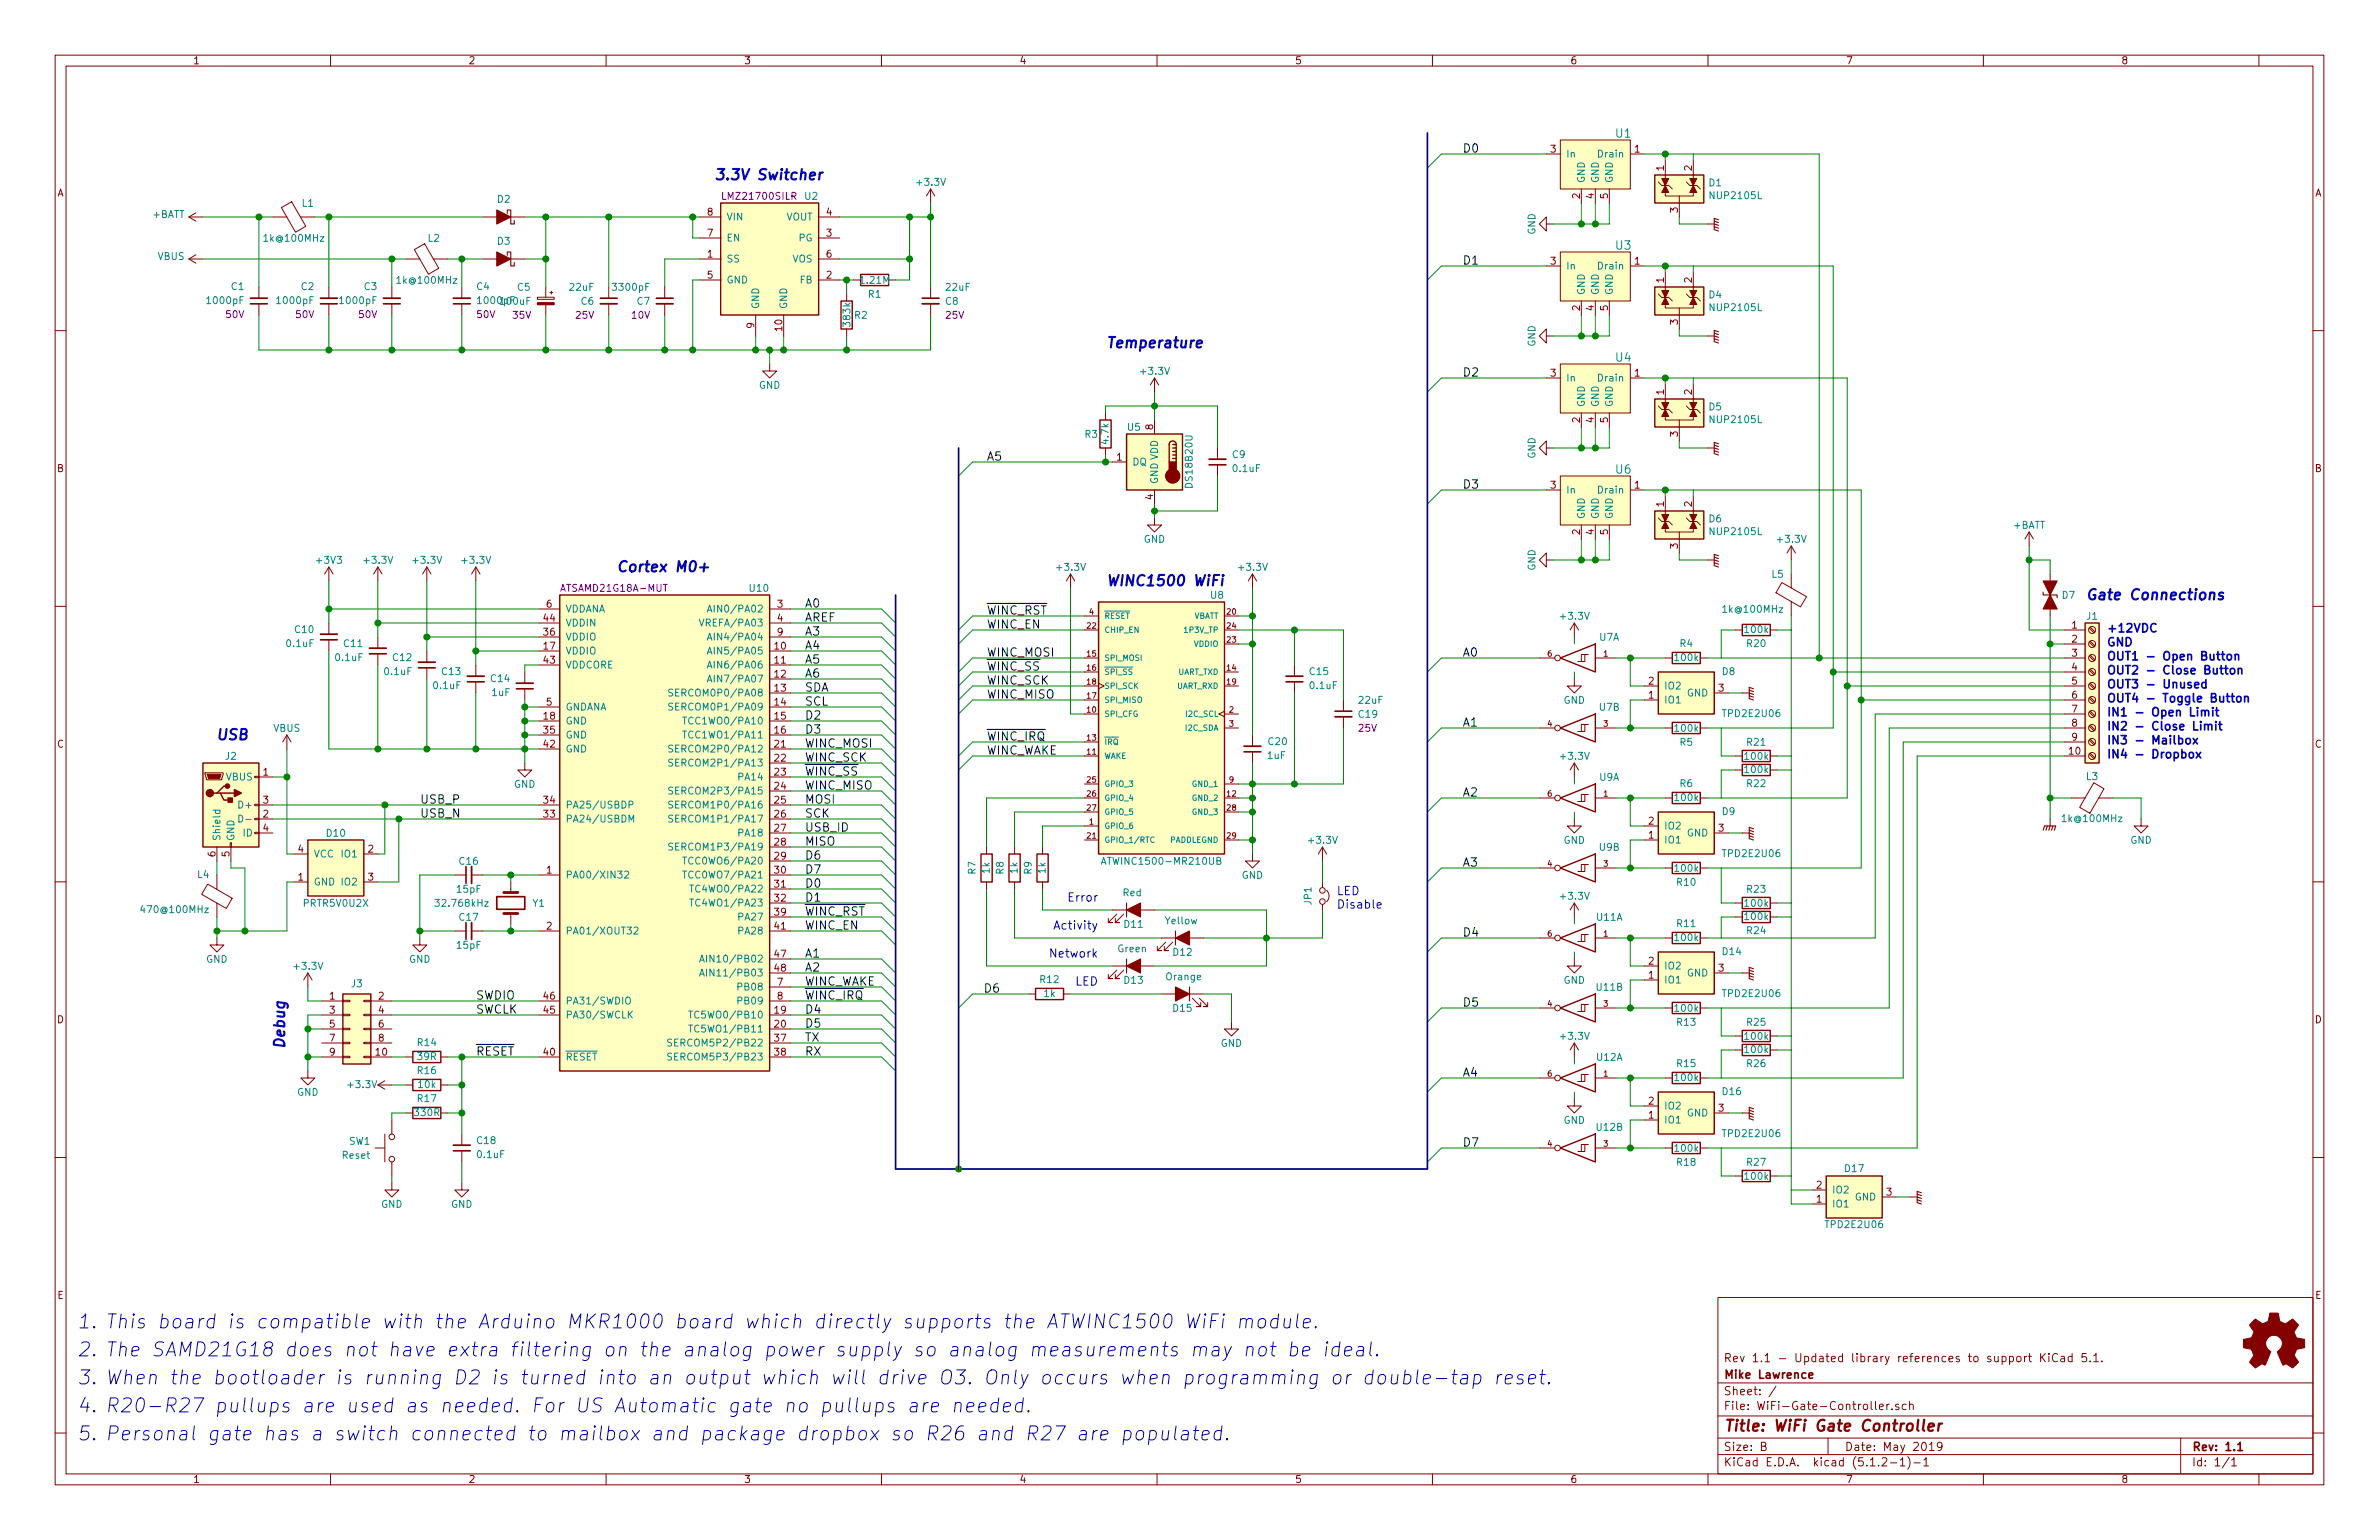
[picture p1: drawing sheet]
<svg xmlns="http://www.w3.org/2000/svg" width="432mm" height="279mm" viewBox="0 0 432 279" stroke-linecap="round" stroke-linejoin="round" font-family="sans-serif">
<defs><g id="words">
<g font-size="3.5" fill="#0000c2">
<text x="14" y="241">1. This board is compatible with the Arduino MKR1000 board which directly supports the ATWINC1500 WiFi module.</text>
<text x="14" y="246.1">2. The SAMD21G18 does not have extra filtering on the analog power supply so analog measurements may not be ideal.</text>
<text x="14" y="251.2">3. When the bootloader is running D2 is turned into an output which will drive O3. Only occurs when programming or double-tap reset.</text>
<text x="14" y="256.3">4. R20-R27 pullups are used as needed. For US Automatic gate no pullups are needed.</text>
<text x="14" y="261.4">5. Personal gate has a switch connected to mailbox and package dropbox so R26 and R27 are populated.</text>
</g>
<text font-size="2.8" fill="#840000" x="312.8" y="259.7">Title: WiFi Gate Controller</text>
<g font-size="2.7" fill="#0000c2">
<text x="129.5" y="32.7">3.3V Switcher</text>
<text x="200.7" y="63.1">Temperature</text>
<text x="111.8" y="103.8">Cortex M0+</text>
<text x="200.7" y="106.3">WINC1500 WiFi</text>
<text x="378.5" y="108.9">Gate Connections</text>
<text x="40.1" y="134.3">USB</text>
<text x="51.7" y="190.5" transform="rotate(-90 51.7 190.5)">Debug</text>
</g>
<g font-size="2.1">
<text x="265.4" y="27.7">D0</text>
<text x="265.4" y="48">D1</text>
<text x="265.4" y="68.3">D2</text>
<text x="179.1" y="83.6">A5</text>
<text x="265.4" y="88.6">D3</text>
<text x="146" y="110.2">A0</text>
<text x="146" y="112.8">AREF</text>
<text x="179.1" y="111.5">WINC_RST</text>
<text x="146" y="115.3">A3</text>
<text x="146" y="117.9">A4</text>
<text x="179.1" y="119.1">WINC_MOSI</text>
<text x="179.1" y="114">WINC_EN</text>
<text x="265.4" y="119.1">A0</text>
<text x="146" y="120.4">A5</text>
<text x="146" y="122.9">A6</text>
<text x="146" y="125.5">SDA</text>
<text x="179.1" y="121.7">WINC_SS</text>
<text x="179.1" y="124.2">WINC_SCK</text>
<text x="146" y="130.6">D2</text>
<text x="146" y="128">SCL</text>
<text x="179.1" y="126.7">WINC_MISO</text>
<text x="265.4" y="131.8">A1</text>
<text x="146" y="135.6">WINC_MOSI</text>
<text x="146" y="133.1">D3</text>
<text x="179.1" y="136.9">WINC_WAKE</text>
<text x="179.1" y="134.4">WINC_IRQ</text>
<text x="146" y="143.3">WINC_MISO</text>
<text x="146" y="140.7">WINC_SS</text>
<text x="146" y="138.2">WINC_SCK</text>
<text x="76.2" y="145.8">USB_P</text>
<text x="76.2" y="148.3">USB_N</text>
<text x="146" y="145.8">MOSI</text>
<text x="146" y="148.3">SCK</text>
<text x="265.4" y="144.5">A2</text>
<text x="146" y="150.9">USB_ID</text>
<text x="146" y="156">D6</text>
<text x="146" y="153.4">MISO</text>
<text x="146" y="158.5">D7</text>
<text x="146" y="161">D0</text>
<text x="265.4" y="157.2">A3</text>
<text x="146" y="163.6">D1</text>
<text x="146" y="166.1">WINC_RST</text>
<text x="146" y="168.7">WINC_EN</text>
<text x="146" y="173.7">A1</text>
<text x="265.4" y="169.9">D4</text>
<text x="146" y="176.3">A2</text>
<text x="146" y="178.8">WINC_WAKE</text>
<text x="86.4" y="181.4">SWDIO</text>
<text x="86.4" y="183.9">SWCLK</text>
<text x="146" y="183.9">D4</text>
<text x="146" y="181.4">WINC_IRQ</text>
<text x="178.9" y="180.1">D6</text>
<text x="265.4" y="182.6">D5</text>
<text x="86.4" y="191.5">RESET</text>
<text x="146" y="186.4">D5</text>
<text x="146" y="189">TX</text>
<text x="146" y="191.5">RX</text>
<text x="265.4" y="195.3">A4</text>
<text x="265.4" y="208">D7</text>
</g>
<g font-size="2.1" fill="#008484">
<text x="293.3" y="25">U1</text>
<text x="293.3" y="45.3">U3</text>
<text x="293.3" y="65.6">U4</text>
<text x="293.3" y="85.9">U6</text>
</g>
<g font-size="2.1" fill="#0000c2">
<text x="382.3" y="114.7">+12VDC</text>
<text x="382.3" y="117.3">GND</text>
<text x="382.3" y="119.8">OUT1 - Open Button</text>
<text x="382.3" y="122.4">OUT2 - Close Button</text>
<text x="382.3" y="124.9">OUT3 - Unused</text>
<text x="382.3" y="130">IN1 - Open Limit</text>
<text x="382.3" y="127.4">OUT4 - Toggle Button</text>
<text x="382.3" y="132.5">IN2 - Close Limit</text>
<text x="382.3" y="135.1">IN3 - Mailbox</text>
<text x="382.3" y="137.6">IN4 - Dropbox</text>
<text x="194.2" y="163.6">Error</text>
<text x="242.6" y="162.4">LED</text>
<text x="242.6" y="164.8">Disable</text>
<text x="191" y="173.7">Network</text>
<text x="191.7" y="168.7">Activity</text>
<text x="195.1" y="178.8">LED</text>
</g>
<g font-size="2.1" fill="#840000">
<text x="312.8" y="250.1">Mike Lawrence</text>
<text x="312.8" y="247.1">Rev 1.1 - Updated library references to support KiCad 5.1.</text>
<text x="312.8" y="255.8">File: WiFi-Gate-Controller.sch</text>
<text x="312.8" y="253.1">Sheet: /</text>
<text x="312.8" y="263.2">Size: B</text>
<text x="334.8" y="263.2">Date: May 2019</text>
<text x="397.8" y="263.2">Rev: 1.1</text>
<text x="312.8" y="266">KiCad E.D.A. kicad (5.1.2-1)-1</text>
<text x="397.8" y="266">Id: 1/1</text>
</g>
<g font-size="1.8" fill="#840000">
<text x="35" y="11.6">1</text>
<text x="85" y="11.6">2</text>
<text x="135" y="11.6">3</text>
<text x="185" y="11.6">4</text>
<text x="235" y="11.6">5</text>
<text x="285" y="11.6">6</text>
<text x="335" y="11.6">7</text>
<text x="385" y="11.6">8</text>
<text x="281.5" y="27.7">3</text>
<text x="296.7" y="27.7">1</text>
<text x="10.4" y="35.6">A</text>
<text x="302" y="31" transform="rotate(-90 302 31)">1</text>
<text x="307.1" y="31" transform="rotate(-90 307.1 31)">2</text>
<text x="420.2" y="35.6">A</text>
<text x="128.4" y="39.1">8</text>
<text x="150" y="39.1">4</text>
<text x="286.8" y="36" transform="rotate(-90 286.8 36)">2</text>
<text x="289.3" y="36" transform="rotate(-90 289.3 36)">4</text>
<text x="291.8" y="36" transform="rotate(-90 291.8 36)">5</text>
<text x="304.5" y="38.6" transform="rotate(-90 304.5 38.6)">3</text>
<text x="128.4" y="46.7">1</text>
<text x="128.4" y="42.9">7</text>
<text x="150" y="42.9">3</text>
<text x="150" y="46.7">6</text>
<text x="128.4" y="50.5">5</text>
<text x="150" y="50.5">2</text>
<text x="281.5" y="48">3</text>
<text x="296.7" y="48">1</text>
<text x="302" y="51.3" transform="rotate(-90 302 51.3)">1</text>
<text x="307.1" y="51.3" transform="rotate(-90 307.1 51.3)">2</text>
<text x="136.9" y="59.5" transform="rotate(-90 136.9 59.5)">9</text>
<text x="286.8" y="56.4" transform="rotate(-90 286.8 56.4)">2</text>
<text x="289.3" y="56.4" transform="rotate(-90 289.3 56.4)">4</text>
<text x="291.8" y="56.4" transform="rotate(-90 291.8 56.4)">5</text>
<text x="304.5" y="58.9" transform="rotate(-90 304.5 58.9)">3</text>
<text x="142" y="60" transform="rotate(-90 142 60)">10</text>
<text x="281.5" y="68.3">3</text>
<text x="296.7" y="68.3">1</text>
<text x="302" y="71.6" transform="rotate(-90 302 71.6)">1</text>
<text x="307.1" y="71.6" transform="rotate(-90 307.1 71.6)">2</text>
<text x="209.3" y="78" transform="rotate(-90 209.3 78)">8</text>
<text x="286.8" y="76.7" transform="rotate(-90 286.8 76.7)">2</text>
<text x="289.3" y="76.7" transform="rotate(-90 289.3 76.7)">4</text>
<text x="291.8" y="76.7" transform="rotate(-90 291.8 76.7)">5</text>
<text x="202.7" y="83.6">1</text>
<text x="304.5" y="79.2" transform="rotate(-90 304.5 79.2)">3</text>
<text x="10.4" y="85.6">B</text>
<text x="281.5" y="88.6">3</text>
<text x="296.7" y="88.6">1</text>
<text x="420.2" y="85.6">B</text>
<text x="209.3" y="90.7" transform="rotate(-90 209.3 90.7)">4</text>
<text x="302" y="91.9" transform="rotate(-90 302 91.9)">1</text>
<text x="307.1" y="91.9" transform="rotate(-90 307.1 91.9)">2</text>
<text x="286.8" y="97" transform="rotate(-90 286.8 97)">2</text>
<text x="289.3" y="97" transform="rotate(-90 289.3 97)">4</text>
<text x="291.8" y="97" transform="rotate(-90 291.8 97)">5</text>
<text x="304.5" y="99.5" transform="rotate(-90 304.5 99.5)">3</text>
<text x="98.7" y="112.8">44</text>
<text x="99.2" y="110.2">6</text>
<text x="141.1" y="110.2">3</text>
<text x="141.1" y="112.8">4</text>
<text x="98.7" y="117.9">17</text>
<text x="98.7" y="115.3">36</text>
<text x="140.6" y="117.9">10</text>
<text x="141.1" y="115.3">9</text>
<text x="376.1" y="114">1</text>
<text x="376.1" y="116.6">2</text>
<text x="376.1" y="119.1">3</text>
<text x="98.7" y="120.4">43</text>
<text x="140.6" y="120.4">11</text>
<text x="140.6" y="122.9">12</text>
<text x="140.6" y="125.5">13</text>
<text x="299.2" y="124.2">2</text>
<text x="311.9" y="125.5">3</text>
<text x="376.1" y="121.7">4</text>
<text x="376.1" y="124.2">5</text>
<text x="98.7" y="130.6">18</text>
<text x="99.2" y="128">5</text>
<text x="140.6" y="128">14</text>
<text x="140.6" y="130.6">15</text>
<text x="299.2" y="126.7">1</text>
<text x="376.1" y="126.7">6</text>
<text x="376.1" y="129.3">7</text>
<text x="376.1" y="131.8">8</text>
<text x="10.4" y="135.6">C</text>
<text x="98.7" y="133.1">35</text>
<text x="98.7" y="135.6">42</text>
<text x="140.6" y="133.1">16</text>
<text x="140.6" y="135.6">21</text>
<text x="375.6" y="136.9">10</text>
<text x="376.1" y="134.4">9</text>
<text x="420.2" y="135.6">C</text>
<text x="47.8" y="140.7">1</text>
<text x="140.6" y="138.2">22</text>
<text x="140.6" y="140.7">23</text>
<text x="140.6" y="143.3">24</text>
<text x="47.8" y="148.3">2</text>
<text x="47.8" y="145.8">3</text>
<text x="98.7" y="148.3">33</text>
<text x="98.7" y="145.8">34</text>
<text x="140.6" y="145.8">25</text>
<text x="140.6" y="148.3">26</text>
<text x="299.2" y="149.6">2</text>
<text x="39.1" y="155.4" transform="rotate(-90 39.1 155.4)">6</text>
<text x="41.7" y="155.4" transform="rotate(-90 41.7 155.4)">5</text>
<text x="47.8" y="150.9">4</text>
<text x="54.1" y="154.7">4</text>
<text x="66.8" y="154.7">2</text>
<text x="140.6" y="150.9">27</text>
<text x="140.6" y="153.4">28</text>
<text x="140.6" y="156">29</text>
<text x="299.2" y="152.1">1</text>
<text x="311.9" y="150.9">3</text>
<text x="54.1" y="159.8">1</text>
<text x="66.8" y="159.8">3</text>
<text x="99.2" y="158.5">1</text>
<text x="140.6" y="158.5">30</text>
<text x="140.6" y="161">31</text>
<text x="140.6" y="163.6">32</text>
<text x="140.6" y="166.1">39</text>
<text x="99.2" y="168.7">2</text>
<text x="140.6" y="168.7">41</text>
<text x="140.6" y="173.7">47</text>
<text x="140.6" y="176.3">48</text>
<text x="141.1" y="178.8">7</text>
<text x="299.2" y="177.5">1</text>
<text x="299.2" y="175">2</text>
<text x="311.9" y="176.3">3</text>
<text x="10.4" y="185.6">D</text>
<text x="59.8" y="181.4">1</text>
<text x="59.8" y="183.9">3</text>
<text x="68.7" y="181.4">2</text>
<text x="68.7" y="183.9">4</text>
<text x="98.7" y="183.9">45</text>
<text x="98.7" y="181.4">46</text>
<text x="140.6" y="183.9">19</text>
<text x="141.1" y="181.4">8</text>
<text x="420.2" y="185.6">D</text>
<text x="59.8" y="186.4">5</text>
<text x="59.8" y="189">7</text>
<text x="59.8" y="191.5">9</text>
<text x="68.2" y="191.5">10</text>
<text x="68.7" y="186.4">6</text>
<text x="68.7" y="189">8</text>
<text x="98.7" y="191.5">40</text>
<text x="140.6" y="186.4">20</text>
<text x="140.6" y="189">37</text>
<text x="140.6" y="191.5">38</text>
<text x="299.2" y="202.9">1</text>
<text x="299.2" y="200.4">2</text>
<text x="311.9" y="201.7">3</text>
<text x="329.7" y="215.6">2</text>
<text x="329.7" y="218.2">1</text>
<text x="342.4" y="216.9">3</text>
<text x="10.4" y="235.6">E</text>
<text x="420.2" y="235.6">E</text>
<text x="35" y="269">1</text>
<text x="85" y="269">2</text>
<text x="135" y="269">3</text>
<text x="185" y="269">4</text>
<text x="235" y="269">5</text>
<text x="285" y="269">6</text>
<text x="335" y="269">7</text>
<text x="385" y="269">8</text>
</g>
<g font-size="1.8" fill="#008484">
<text x="284.2" y="28.6">In</text>
<text x="290.4" y="28.6">Drain</text>
<text x="166.6" y="33.7">+3.3V</text>
<text x="287.7" y="33.3" transform="rotate(-90 287.7 33.3)">GND</text>
<text x="290.2" y="33.3" transform="rotate(-90 290.2 33.3)">GND</text>
<text x="292.7" y="33.3" transform="rotate(-90 292.7 33.3)">GND</text>
<text x="310.2" y="33.8">D1</text>
<text x="27.7" y="39.5">+BATT</text>
<text x="54.9" y="37.5">L1</text>
<text x="90.3" y="36.8">D2</text>
<text x="131.8" y="40">VIN</text>
<text x="142.7" y="40">VOUT</text>
<text x="146.1" y="36.2">U2</text>
<text x="310.6" y="36.1">NUP2105L</text>
<text x="28.6" y="47.2">VBUS</text>
<text x="48.2" y="43.9">1k@100MHz</text>
<text x="77.7" y="43.9">L2</text>
<text x="90.3" y="44.4">D3</text>
<text x="131.8" y="47.6">SS</text>
<text x="131.8" y="43.8">EN</text>
<text x="143.8" y="47.6">VOS</text>
<text x="145" y="43.8">PG</text>
<text x="278.7" y="42.6" transform="rotate(-90 278.7 42.6)">GND</text>
<text x="42" y="52.6">C1</text>
<text x="54.7" y="52.6">C2</text>
<text x="66.1" y="52.6">C3</text>
<text x="72.3" y="51.5">1k@100MHz</text>
<text x="86.6" y="52.6">C4</text>
<text x="94" y="52.8">C5</text>
<text x="103.5" y="52.8">22uF</text>
<text x="111.4" y="52.8">3300pF</text>
<text x="131.8" y="51.4">GND</text>
<text x="145.2" y="51.4">FB</text>
<text x="156.3" y="51.5">1.21M</text>
<text x="171.8" y="52.8">22uF</text>
<text x="284.2" y="48.9">In</text>
<text x="287.7" y="53.6" transform="rotate(-90 287.7 53.6)">GND</text>
<text x="290.2" y="53.6" transform="rotate(-90 290.2 53.6)">GND</text>
<text x="290.4" y="48.9">Drain</text>
<text x="292.7" y="53.6" transform="rotate(-90 292.7 53.6)">GND</text>
<text x="37.8" y="55.2">1000pF</text>
<text x="50.5" y="55.2">1000pF</text>
<text x="61.9" y="55.2">1000pF</text>
<text x="86.9" y="55.2">1000pF</text>
<text x="91" y="55.3">100uF</text>
<text x="105.5" y="55.3">C6</text>
<text x="115.7" y="55.3">C7</text>
<text x="137.8" y="56.1" transform="rotate(-90 137.8 56.1)">GND</text>
<text x="142.9" y="56.1" transform="rotate(-90 142.9 56.1)">GND</text>
<text x="154.4" y="59.1" transform="rotate(-90 154.4 59.1)">383k</text>
<text x="155.1" y="57.8">R2</text>
<text x="157.6" y="54">R1</text>
<text x="171.7" y="55.3">C8</text>
<text x="310.2" y="54.1">D4</text>
<text x="310.6" y="56.4">NUP2105L</text>
<text x="278.7" y="62.9" transform="rotate(-90 278.7 62.9)">GND</text>
<text x="137.7" y="70.5">GND</text>
<text x="207.2" y="68">+3.3V</text>
<text x="284.2" y="69.2">In</text>
<text x="290.4" y="69.2">Drain</text>
<text x="287.7" y="73.9" transform="rotate(-90 287.7 73.9)">GND</text>
<text x="290.2" y="73.9" transform="rotate(-90 290.2 73.9)">GND</text>
<text x="292.7" y="73.9" transform="rotate(-90 292.7 73.9)">GND</text>
<text x="310.2" y="74.4">D5</text>
<text x="310.6" y="76.8">NUP2105L</text>
<text x="197" y="79.4">R3</text>
<text x="201.2" y="80.5" transform="rotate(-90 201.2 80.5)">4.7k</text>
<text x="204.7" y="78.2">U5</text>
<text x="223.7" y="83.1">C9</text>
<text x="278.7" y="83.2" transform="rotate(-90 278.7 83.2)">GND</text>
<text x="205.5" y="84.5">DQ</text>
<text x="210.2" y="87.9" transform="rotate(-90 210.2 87.9)">GND VDD</text>
<text x="216.5" y="88.2" transform="rotate(-90 216.5 88.2)">DS18B20U</text>
<text x="223.9" y="85.6">0.1uF</text>
<text x="284.2" y="89.5">In</text>
<text x="290.4" y="89.5">Drain</text>
<text x="287.7" y="94.2" transform="rotate(-90 287.7 94.2)">GND</text>
<text x="290.2" y="94.2" transform="rotate(-90 290.2 94.2)">GND</text>
<text x="292.7" y="94.2" transform="rotate(-90 292.7 94.2)">GND</text>
<text x="310.2" y="94.8">D6</text>
<text x="365.4" y="95.9">+BATT</text>
<text x="207.6" y="98.5">GND</text>
<text x="310.6" y="97.1">NUP2105L</text>
<text x="322.8" y="98.5">+3.3V</text>
<text x="57.6" y="102.3">+3V3</text>
<text x="66.2" y="102.3">+3.3V</text>
<text x="75.1" y="102.3">+3.3V</text>
<text x="84" y="102.3">+3.3V</text>
<text x="136.1" y="107.4">U10</text>
<text x="192" y="103.6">+3.3V</text>
<text x="225" y="103.6">+3.3V</text>
<text x="278.7" y="103.6" transform="rotate(-90 278.7 103.6)">GND</text>
<text x="321.6" y="104.8">L5</text>
<text x="102.6" y="113.7">VDDIN</text>
<text x="102.6" y="111.1">VDDANA</text>
<text x="127.8" y="113.7">VREFA/PA03</text>
<text x="129.7" y="111.1">AIN0/PA02</text>
<text x="219.8" y="108.6">U8</text>
<text x="283.4" y="112.4">+3.3V</text>
<text x="313" y="111.2">1k@100MHz</text>
<text x="374.3" y="108.6">D7</text>
<text x="378.8" y="112.4">J1</text>
<text x="52.1" y="117.4">0.1uF</text>
<text x="53.6" y="114.9">C10</text>
<text x="61" y="119.9">0.1uF</text>
<text x="62.5" y="117.4">C11</text>
<text x="71.4" y="119.9">C12</text>
<text x="102.6" y="118.7">VDDIO</text>
<text x="102.6" y="116.2">VDDIO</text>
<text x="129.7" y="118.7">AIN5/PA05</text>
<text x="129.7" y="116.2">AIN4/PA04</text>
<text x="290.3" y="116.3">U7A</text>
<text x="304.1" y="119.9">100k</text>
<text x="305" y="117.4">R4</text>
<text x="316.8" y="114.9">100k</text>
<text x="317.1" y="117.4">R20</text>
<text x="69.9" y="122.5">0.1uF</text>
<text x="78.8" y="125">0.1uF</text>
<text x="80.3" y="122.5">C13</text>
<text x="89.2" y="123.7">C14</text>
<text x="102.6" y="121.3">VDDCORE</text>
<text x="129.7" y="121.3">AIN6/PA06</text>
<text x="129.7" y="123.8">AIN7/PA07</text>
<text x="237.8" y="122.5">C15</text>
<text x="237.9" y="125">0.1uF</text>
<text x="302" y="125.1">IO2</text>
<text x="312.6" y="122.5">D8</text>
<text x="89.3" y="126.3">1uF</text>
<text x="102.6" y="131.4">GND</text>
<text x="102.6" y="128.9">GNDANA</text>
<text x="122.9" y="126.4">SERCOM0P0/PA08</text>
<text x="122.9" y="128.9">SERCOM0P1/PA09</text>
<text x="125.1" y="131.4">TCC1WO0/PA10</text>
<text x="246.7" y="130.2">C19</text>
<text x="246.7" y="127.7">22uF</text>
<text x="283.8" y="127.7">GND</text>
<text x="290.3" y="129">U7B</text>
<text x="302" y="127.6">IO1</text>
<text x="306.2" y="126.4">GND</text>
<text x="313" y="130.1">TPD2E2U06</text>
<text x="40.9" y="137.8">J2</text>
<text x="49.6" y="132.8">VBUS</text>
<text x="102.6" y="134">GND</text>
<text x="102.6" y="136.5">GND</text>
<text x="122.9" y="136.5">SERCOM2P0/PA12</text>
<text x="125.1" y="134">TCC1WO1/PA11</text>
<text x="230.1" y="137.7">1uF</text>
<text x="230.3" y="135.2">C20</text>
<text x="283.4" y="137.8">+3.3V</text>
<text x="304.1" y="132.8">100k</text>
<text x="305" y="135.3">R5</text>
<text x="316.8" y="137.8">100k</text>
<text x="317.1" y="135.3">R21</text>
<text x="41.1" y="141.6">VBUS</text>
<text x="93.3" y="142.9">GND</text>
<text x="122.9" y="139.1">SERCOM2P1/PA13</text>
<text x="134.3" y="141.6">PA14</text>
<text x="290.3" y="141.7">U9A</text>
<text x="305" y="142.8">R6</text>
<text x="316.8" y="140.3">100k</text>
<text x="317.1" y="142.8">R22</text>
<text x="378.7" y="141.5">L3</text>
<text x="43.7" y="146.7">D+</text>
<text x="102.6" y="149.2">PA24/USBDM</text>
<text x="102.6" y="146.7">PA25/USBDP</text>
<text x="122.9" y="144.1">SERCOM2P3/PA15</text>
<text x="122.9" y="146.7">SERCOM1P0/PA16</text>
<text x="122.9" y="149.2">SERCOM1P1/PA17</text>
<text x="304.1" y="145.3">100k</text>
<text x="312.6" y="147.9">D9</text>
<text x="374.6" y="149.1">1k@100MHz</text>
<text x="40" y="152.7" transform="rotate(-90 40 152.7)">Shield</text>
<text x="42.5" y="152.7" transform="rotate(-90 42.5 152.7)">GND</text>
<text x="44.2" y="151.8">ID</text>
<text x="56.9" y="155.6">VCC</text>
<text x="59.3" y="151.8">D10</text>
<text x="62.2" y="155.6">IO1</text>
<text x="122.9" y="154.3">SERCOM1P3/PA19</text>
<text x="134.3" y="151.8">PA18</text>
<text x="237.7" y="153.1">+3.3V</text>
<text x="283.8" y="153.1">GND</text>
<text x="290.3" y="154.4">U9B</text>
<text x="302" y="153">IO1</text>
<text x="302" y="150.5">IO2</text>
<text x="306.2" y="151.8">GND</text>
<text x="313" y="155.5">TPD2E2U06</text>
<text x="386.7" y="153.1">GND</text>
<text x="35.9" y="159.3">L4</text>
<text x="56.9" y="160.7">GND</text>
<text x="62.2" y="160.7">IO2</text>
<text x="83" y="162">15pF</text>
<text x="83.4" y="156.9">C16</text>
<text x="102.6" y="159.4">PA00/XIN32</text>
<text x="125.1" y="156.8">TCC0WO6/PA20</text>
<text x="125.1" y="159.4">TCC0WO7/PA21</text>
<text x="126.4" y="161.9">TC4WO0/PA22</text>
<text x="177.1" y="158.6" transform="rotate(-90 177.1 158.6)">R7</text>
<text x="179.6" y="158.4" transform="rotate(-90 179.6 158.4)">1k</text>
<text x="182.2" y="158.6" transform="rotate(-90 182.2 158.6)">R8</text>
<text x="184.7" y="158.4" transform="rotate(-90 184.7 158.4)">1k</text>
<text x="187.2" y="158.6" transform="rotate(-90 187.2 158.6)">R9</text>
<text x="189.8" y="158.4" transform="rotate(-90 189.8 158.4)">1k</text>
<text x="200.9" y="156.9">ATWINC1500-MR210UB</text>
<text x="225.4" y="159.4">GND</text>
<text x="304.1" y="158.2">100k</text>
<text x="304.4" y="160.7">R10</text>
<text x="317.1" y="162">R23</text>
<text x="26.1" y="165.7">470@100MHz</text>
<text x="55.3" y="164.5">PRTR5V0U2X</text>
<text x="79.5" y="164.5">32.768kHz</text>
<text x="83.4" y="167.1">C17</text>
<text x="96.7" y="164.5">Y1</text>
<text x="126.4" y="164.5">TC4WO1/PA23</text>
<text x="134.3" y="167">PA27</text>
<text x="203.8" y="162.6">Red</text>
<text x="211.6" y="167.7">Yellow</text>
<text x="238" y="164.1" transform="rotate(-90 238 164.1)">JP1</text>
<text x="283.4" y="163.2">+3.3V</text>
<text x="289.8" y="167.1">U11A</text>
<text x="316.8" y="164.5">100k</text>
<text x="316.8" y="166.9">100k</text>
<text x="83" y="172.1">15pF</text>
<text x="102.6" y="169.5">PA01/XOUT32</text>
<text x="134.3" y="169.5">PA28</text>
<text x="203" y="172.8">Green</text>
<text x="204.1" y="168.3">D11</text>
<text x="213" y="173.4">D12</text>
<text x="304.1" y="170.7">100k</text>
<text x="304.4" y="168.2">R11</text>
<text x="312.7" y="173.3">D14</text>
<text x="317.1" y="169.5">R24</text>
<text x="37.4" y="174.7">GND</text>
<text x="53.5" y="175.9">+3.3V</text>
<text x="63.8" y="179.1">J3</text>
<text x="74.2" y="174.7">GND</text>
<text x="128.8" y="174.6">AIN10/PB02</text>
<text x="128.8" y="177.2">AIN11/PB03</text>
<text x="134.3" y="179.7">PB08</text>
<text x="188.8" y="178.4">R12</text>
<text x="204.1" y="178.5">D13</text>
<text x="211.8" y="177.9">Orange</text>
<text x="283.8" y="178.5">GND</text>
<text x="289.8" y="179.8">U11B</text>
<text x="302" y="178.4">IO1</text>
<text x="302" y="175.9">IO2</text>
<text x="306.2" y="177.2">GND</text>
<text x="102.6" y="184.8">PA30/SWCLK</text>
<text x="102.6" y="182.2">PA31/SWDIO</text>
<text x="126.4" y="184.8">TC5WO0/PB10</text>
<text x="134.3" y="182.2">PB09</text>
<text x="189.5" y="180.9">1k</text>
<text x="213" y="183.6">D15</text>
<text x="304.1" y="183.6">100k</text>
<text x="313" y="180.9">TPD2E2U06</text>
<text x="75.8" y="189.8">R14</text>
<text x="122.9" y="189.9">SERCOM5P2/PB22</text>
<text x="126.4" y="187.3">TC5WO1/PB11</text>
<text x="221.6" y="189.9">GND</text>
<text x="283.4" y="188.6">+3.3V</text>
<text x="304.4" y="186.1">R13</text>
<text x="316.8" y="188.6">100k</text>
<text x="316.8" y="191.1">100k</text>
<text x="317.1" y="186.1">R25</text>
<text x="63.3" y="197.4">+3.3V</text>
<text x="75.8" y="192.3">39R</text>
<text x="75.8" y="194.9">R16</text>
<text x="76" y="197.4">10k</text>
<text x="102.6" y="192.4">RESET</text>
<text x="122.9" y="192.4">SERCOM5P3/PB23</text>
<text x="289.8" y="192.5">U12A</text>
<text x="304.1" y="196.1">100k</text>
<text x="304.4" y="193.6">R15</text>
<text x="317.1" y="193.6">R26</text>
<text x="53.9" y="198.8">GND</text>
<text x="75.4" y="202.5">330R</text>
<text x="75.8" y="199.9">R17</text>
<text x="283.8" y="203.9">GND</text>
<text x="302" y="203.8">IO1</text>
<text x="302" y="201.3">IO2</text>
<text x="306.2" y="202.6">GND</text>
<text x="312.7" y="198.7">D16</text>
<text x="63.4" y="207.7">SW1</text>
<text x="86.6" y="207.6">C18</text>
<text x="289.8" y="205.2">U12B</text>
<text x="304.1" y="209">100k</text>
<text x="313" y="206.3">TPD2E2U06</text>
<text x="62.2" y="210.2">Reset</text>
<text x="86.7" y="210.1">0.1uF</text>
<text x="304.4" y="211.5">R18</text>
<text x="316.8" y="214">100k</text>
<text x="317.1" y="211.5">R27</text>
<text x="334.9" y="212.6">D17</text>
<text x="69.2" y="219.1">GND</text>
<text x="81.9" y="219.1">GND</text>
<text x="332.5" y="219.1">IO1</text>
<text x="332.5" y="216.5">IO2</text>
<text x="336.7" y="217.8">GND</text>
<text x="331.6" y="222.8">TPD2E2U06</text>
</g>
<g font-size="1.8" fill="#840084">
<text x="131.5" y="36.2">LMZ21700SILR</text>
<text x="41" y="57.7">50V</text>
<text x="53.7" y="57.7">50V</text>
<text x="65.2" y="57.7">50V</text>
<text x="86.6" y="57.7">50V</text>
<text x="93.1" y="57.8">35V</text>
<text x="104.5" y="57.8">25V</text>
<text x="114.7" y="57.8">10V</text>
<text x="171.7" y="57.8">25V</text>
<text x="102.2" y="107.4">ATSAMD21G18A-MUT</text>
<text x="246.6" y="132.8">25V</text>
</g>
<g font-size="1.4" fill="#840000">
<text x="197.7" y="111.5">4</text>
<text x="222.7" y="111.5">20</text>
<text x="197.3" y="119.1">15</text>
<text x="197.3" y="114">22</text>
<text x="222.7" y="116.6">23</text>
<text x="222.7" y="114">24</text>
<text x="280.9" y="119.1">6</text>
<text x="291.1" y="119.1">1</text>
<text x="197.3" y="121.7">16</text>
<text x="197.3" y="124.2">18</text>
<text x="222.7" y="121.7">14</text>
<text x="222.7" y="124.2">19</text>
<text x="197.3" y="129.3">10</text>
<text x="197.3" y="126.7">17</text>
<text x="223.1" y="129.3">2</text>
<text x="223.1" y="131.8">3</text>
<text x="280.9" y="131.8">4</text>
<text x="291.1" y="131.8">3</text>
<text x="197.3" y="136.9">11</text>
<text x="197.3" y="134.4">13</text>
<text x="197.3" y="142">25</text>
<text x="223.1" y="142">9</text>
<text x="197.3" y="144.5">26</text>
<text x="197.3" y="147.1">27</text>
<text x="197.7" y="149.6">1</text>
<text x="222.7" y="144.5">12</text>
<text x="222.7" y="147.1">28</text>
<text x="280.9" y="144.5">6</text>
<text x="291.1" y="144.5">1</text>
<text x="197.3" y="152.1">21</text>
<text x="222.7" y="152.1">29</text>
<text x="280.9" y="157.2">4</text>
<text x="291.1" y="157.2">3</text>
<text x="280.9" y="169.9">6</text>
<text x="291.1" y="169.9">1</text>
<text x="280.9" y="182.6">4</text>
<text x="291.1" y="182.6">3</text>
<text x="280.9" y="195.3">6</text>
<text x="291.1" y="195.3">1</text>
<text x="280.9" y="208">4</text>
<text x="291.1" y="208">3</text>
</g>
<g font-size="1.4" fill="#008484">
<text x="200.4" y="112.3">RESET</text>
<text x="216.5" y="112.3">VBATT</text>
<text x="200.4" y="119.9">SPI_MOSI</text>
<text x="200.4" y="114.8">CHIP_EN</text>
<text x="215.2" y="114.8">1P3V_TP</text>
<text x="216.8" y="117.3">VDDIO</text>
<text x="200.4" y="122.4">SPI_SS</text>
<text x="200.4" y="125">SPI_SCK</text>
<text x="213.5" y="125">UART_RXD</text>
<text x="213.7" y="122.4">UART_TXD</text>
<text x="200.4" y="130">SPI_CFG</text>
<text x="200.4" y="127.5">SPI_MISO</text>
<text x="215.4" y="130">I2C_SCL</text>
<text x="200.4" y="137.7">WAKE</text>
<text x="200.4" y="135.1">IRQ</text>
<text x="215.3" y="132.6">I2C_SDA</text>
<text x="200.4" y="142.7">GPIO_3</text>
<text x="216.5" y="142.7">GND_1</text>
<text x="200.4" y="145.3">GPIO_4</text>
<text x="200.4" y="147.8">GPIO_5</text>
<text x="216.5" y="145.3">GND_2</text>
<text x="216.5" y="147.8">GND_3</text>
<text x="200.4" y="150.4">GPIO_6</text>
<text x="200.4" y="152.9">GPIO_1/RTC</text>
<text x="212.3" y="152.9">PADDLEGND</text>
</g>
</g></defs>
<g fill="none" stroke="#840000" stroke-width=".18">
<path d="M10 10h411.8v259.4h-411.8zM12 12h407.8v255.4h-407.8zM60 10v2M110 10v2M160 10v2M210 10v2M260 10v2M310 10v2M360 10v2M410 10v2M34.3 39.4h2.5M34.3 39.4l1.3 .7"/>
<path d="M35.6 38.6l-1.3 .8M49.5 39.4h2.6M51.1 37.7l1.8-1.1 2.6 4.4-1.9 1.1zM54.6 39.4h2.5M87.6 39.4h7.6M127 39.4h3.8M148.6 39.4h3.8M168.9 34.3v2.5M168.9 34.3l-.8 1.3M168.9 34.3l.8 1.3M280.7 27.9h2.5M283.2 25.4h12.7v8.9h-12.7z"/>
<path d="M287 34.3v2.5M289.6 34.3v2.5M292.1 34.3v2.5M295.9 27.9h2.5M301 33l.6 .7h1.3l.6 .6M302.3 34.3v1.3h5v-1.3M302.3 29.2v4.5M304.8 35.6v3.8M306.1 33l.6 .7h1.3l.6 .6M307.3 29.2v4.5M10 60h2M34.3 47h2.5"/>
<path d="M34.3 47l1.3 .8M35.6 46.2l-1.3 .8M47 52.1v2M47 55.1v2.1M59.7 52.1v2M59.7 55.1v2.1M71.1 52.1v2M71.1 55.1v2.1M73.7 47h2.5M75.2 45.3l1.9-1.1 2.5 4.5-1.8 1.1zM78.7 47h2.6M83.8 52.1v2"/>
<path d="M83.8 55.1v2.1M87.6 47h7.6M97.5 53.9h3.1v.4h-3.1zM99.1 52.1v1.8M99.1 55.3v1.9M99.8 53.1h.5M100.1 52.8v.5M110.5 52.1v2M110.5 55.1v2.1M120.6 52.1v2M120.6 55.1v2.1M127 47h3.8"/>
<path d="M127 50.8h3.8M127 43.2h3.8M137.2 57.2v3.8M142.2 57.2v3.8M148.6 47h3.8M148.6 50.8h3.8M148.6 43.2h3.8M153.7 53.3v1.3M153.7 59.7v1.3M154.9 50.8h1.3M161.3 50.8h1.3M168.9 52.1v2"/>
<path d="M168.9 55.1v2.1M280.7 40.6v1.3l-1.3-1.3 1.3-1.2v1.2h1.2M280.7 48.3h2.5M283.2 45.7h12.7v8.9h-12.7zM287 54.6v2.6M289.6 54.6v2.6M292.1 54.6v2.6M295.9 48.3h2.5M301 53.3l.6 .7h1.3l.6 .6M302.3 54.6v1.3h5v-1.3M302.3 49.5v4.5M304.8 55.9v3.8"/>
<path d="M306.1 53.3l.6 .7h1.3l.6 .6M307.3 49.5v4.5M309.9 40.6h1.2M419.8 60h2M139.7 66v1.3h1.3l-1.3 1.3-1.3-1.3h1.3M200.7 74.9v1.3M209.5 68.6v2.5M209.5 76.2v2.5M209.5 68.6l-.7 1.3M209.5 68.6l.8 1.3M280.7 61v1.2l-1.3-1.2 1.3-1.3v1.3h1.2M280.7 68.6h2.5"/>
<path d="M283.2 66h12.7v8.9h-12.7zM287 74.9v2.6M289.6 74.9v2.6M292.1 74.9v2.6M295.9 68.6h2.5M301 73.7l.6 .6h1.3l.6 .6M302.3 74.9v1.3h5v-1.3M302.3 69.9v4.4M304.8 76.2v3.8M306.1 73.7l.6 .6h1.3l.6 .6M307.3 69.9v4.4M309.9 61h1.2"/>
<path d="M200.7 81.3v1.3M201.9 83.8h2.6M209.5 94v1.3h-1.2l1.2 1.2 1.3-1.2h-1.3M209.5 88.9v2.5M221 81.3v2M221 84.3v2.1M280.7 81.3v1.3l-1.3-1.3 1.3-1.3v1.3h1.2M280.7 88.9h2.5M283.2 86.4h12.7v8.9h-12.7zM287 95.3v2.5M289.6 95.3v2.5M292.1 95.3v2.5"/>
<path d="M295.9 88.9h2.5M301 94l.6 .6h1.3l.6 .7M302.3 95.3v1.2h5v-1.2M302.3 90.2v4.4M304.8 96.5v3.8M306.1 94l.6 .6h1.3l.6 .7M307.3 90.2v4.4M309.9 81.3h1.2M325.1 99.1l-.7 1.2M325.1 99.1v2.5M325.1 99.1l.8 1.2M368.3 96.5l-.8 1.3"/>
<path d="M368.3 96.5v2.6M368.3 96.5l.8 1.3M10 110h2M59.7 102.9v2.5M59.7 113v2.1M59.7 116.1v2M59.7 102.9l-.8 1.2M59.7 102.9l.8 1.2M68.6 102.9v2.5M68.6 115.6v2M68.6 118.6v2.1M68.6 102.9l-.8 1.2"/>
<path d="M68.6 102.9l.7 1.2M77.5 102.9v2.5M77.5 118.1v2M77.5 102.9l-.8 1.2M77.5 102.9l.7 1.2M86.4 102.9v2.5M86.4 102.9l-.8 1.2M86.4 102.9l.7 1.2M97.8 118.1h3.8M97.8 110.5h3.8M97.8 115.6h3.8M97.8 113h3.8"/>
<path d="M139.7 118.1h3.8M139.7 110.5h3.8M139.7 115.6h3.8M139.7 113h3.8M194.3 104.1l-.8 1.3M194.3 104.1v2.6M194.3 104.1l.8 1.3M196.8 114.3h2.6M196.8 119.4h2.6M196.8 111.8h2.6M222.2 114.3h2.6M222.2 116.8h2.6"/>
<path d="M222.2 111.8h2.6M227.3 104.1l-.7 1.3M227.3 104.1v2.6M227.3 104.1l.8 1.3M279.4 119.4h2.8M280.7 101.6v1.3l-1.3-1.3 1.3-1.3v1.3h1.2M285.7 113l-.7 1.3M285.7 113v2.6M285.7 113l.8 1.3M287.7 118.7h-.7v1.3M288.3 118.7h-.6v1.3h-1.3M289.6 119.4h3.8"/>
<path d="M302.3 119.4h1.2M308.6 119.4h1.3M309.9 101.6h1.2M315 114.3h1.2M321.3 114.3h1.3M323.4 105.7l4.5 2.6-1.1 1.8-4.4-2.6zM325.1 104.1v2.6M325.1 109.2v2.6M372.1 104.1v7.7M374.6 114.3h3.9M374.6 116.8h3.9M374.6 119.4h3.9"/>
<path d="M379.2 119l.9 .9M379.2 116.5l.9 .8M379.2 114l.9 .8M379.4 118.9l.8 .8M379.4 116.3l.8 .9M379.4 113.8l.8 .8M419.8 110h2M52.1 133.4l-.8 1.2M52.1 133.4v2.5M52.1 133.4l.7 1.2M77.5 121.2v2M86.4 120.7v2"/>
<path d="M86.4 123.7v2M95.2 138.4v1.3h-1.2l1.2 1.3 1.3-1.3h-1.3M95.2 121.9v2.1M95.2 125v2M97.8 120.7h3.8M97.8 128.3h3.8M97.8 130.8h3.8M97.8 133.4h3.8M97.8 135.9h3.8M139.7 120.7h3.8M139.7 123.2h3.8M139.7 125.7h3.8"/>
<path d="M139.7 128.3h3.8M139.7 130.8h3.8M139.7 133.4h3.8M139.7 135.9h3.8M139.7 138.4h3.8M196.8 137.2h2.6M196.8 121.9h2.6M196.8 124.5h2.6M196.8 127h2.6M196.8 129.5h2.6M196.8 134.6h2.6M199.4 124l1 .5-1 .5"/>
<path d="M222.2 129l-1 .5 1 .5M222.2 121.9h2.6M222.2 124.5h2.6M222.2 129.5h2.6M222.2 132.1h2.6M227.3 133.4v2M227.3 136.4v2M234.9 120.7v2M234.9 123.7v2M243.8 127v2M243.8 130v2.1M279.4 132.1h2.8"/>
<path d="M285.7 123.2v1.3h1.3l-1.3 1.2-1.2-1.2h1.2M285.7 138.4v2.6M285.7 138.4l-.7 1.3M285.7 138.4l.8 1.3M287.7 131.4h-.7v1.3M288.3 131.4h-.6v1.3h-1.3M289.6 132.1h3.8M298.4 124.5h2.6M298.4 127h2.6M302.3 132.1h1.2M308.6 132.1h1.3M311.1 125.7h2.6"/>
<path d="M315 137.2h1.2M315 139.7h1.2M316.2 125.7h1.3M321.3 137.2h1.3M321.3 139.7h1.3M374.6 137.2h3.9M374.6 121.9h3.9M374.6 124.5h3.9M374.6 127h3.9M374.6 129.5h3.9M374.6 132.1h3.9M374.6 134.6h3.9"/>
<path d="M379.2 136.8l.9 .9M379.2 134.3l.9 .8M379.2 131.7l.9 .9M379.2 129.2l.9 .8M379.2 126.7l.9 .8M379.2 124.1l.9 .9M379.2 121.6l.9 .8M379.4 136.7l.8 .8M379.4 134.1l.8 .9M379.4 131.6l.8 .8M379.4 129l.8 .9M379.4 126.5l.8 .8"/>
<path d="M379.4 124l.8 .8M379.4 121.4l.8 .9M10 160h2M37.2 140.2h3.3v.3l-.2 1h-2.8zM39.4 153.7v2.5M39.4 158.8v2.5M41.8 152.9h.2v.8h-.2zM41.9 153.7v2.5M46.2 151h.8v.3h-.8zM46.2 148.5h.8v.2h-.8zM46.2 145.9h.8v.3h-.8zM46.2 140.8h.8v.3h-.8z"/>
<path d="M47 141h2.5M47 148.6h2.5M47 146.1h2.5M47 151.1h2.5M53.3 154.9h2.6M66 154.9h2.6M82.5 158.8h2.1M85.6 158.8h2M97.8 158.8h3.8M97.8 148.6h3.8M97.8 146.1h3.8M139.7 158.8h3.8"/>
<path d="M139.7 141h3.8M139.7 148.6h3.8M139.7 146.1h3.8M139.7 151.1h3.8M139.7 143.5h3.8M139.7 153.7h3.8M139.7 156.2h3.8M179.1 153.7v1.2M184.1 153.7v1.2M189.2 153.7v1.2M196.8 149.9h2.6M196.8 144.8h2.6"/>
<path d="M196.8 152.4h2.6M196.8 142.2h2.6M196.8 147.3h2.6M222.2 144.8h2.6M222.2 152.4h2.6M222.2 142.2h2.6M222.2 147.3h2.6M227.3 154.9v1.3h1.3l-1.3 1.3-1.2-1.3h1.2M240 153.7v2.5M240 153.7l-.7 1.2M240 153.7l.8 1.2M279.4 144.8h2.8"/>
<path d="M279.4 157.5h2.8M285.7 148.6v1.3h1.3l-1.3 1.2-1.2-1.2h1.2M287.7 144.1h-.7v1.3M287.7 156.8h-.7v1.3M288.3 144.1h-.6v1.3h-1.3M288.3 156.8h-.6v1.3h-1.3M289.6 144.8h3.8M289.6 157.5h3.8M298.4 149.9h2.6M298.4 152.4h2.6M302.3 144.8h1.2M302.3 157.5h1.2"/>
<path d="M308.6 144.8h1.3M308.6 157.5h1.3M311.1 151.1h2.6M316.2 151.1h1.3M372.1 148.6v1.3M375.9 144.8h2.6M380 142l1.9 1.1-2.6 4.4-1.8-1zM380.9 144.8h2.6M388.6 148.6v1.3h-1.3l1.3 1.2 1.3-1.2h-1.3M419.8 160h2M37.7 160.4l4.4 2.6-1 1.8-4.5-2.5zM39.4 170.2v1.3h-1.3l1.3 1.2 1.2-1.2h-1.2"/>
<path d="M39.4 163.8v2.6M53.3 160h2.6M55.9 176.5l-.8 1.3M55.9 176.5v2.6M55.9 176.5l.7 1.3M66 160h2.6M76.2 170.2v1.3h-1.3l1.3 1.2 1.3-1.2h-1.3M82.5 168.9h2.1M85.6 168.9h2M92.7 160v1.9M92.7 165.7v1.9M97.8 168.9h3.8"/>
<path d="M139.7 168.9h3.8M139.7 161.3h3.8M139.7 163.8h3.8M139.7 166.4h3.8M139.7 174h3.8M139.7 176.5h3.8M139.7 179.1h3.8M179.1 160v1.3M184.1 160v1.3M189.2 160v1.3M201.9 175.3h7.6M201.9 165.1h7.6"/>
<path d="M202.7 176l-1.5 1.5h.7h-.7v-.7M202.7 165.9l-1.5 1.5h.7h-.7v-.8M204 176l-1.6 1.5h.8h-.8v-.7M204 165.9l-1.6 1.5h.8h-.8v-.8M210.8 170.2h7.6M211.6 170.9l-1.5 1.6h.7h-.7v-.8M212.9 170.9l-1.6 1.6h.8h-.8v-.8M240 160v1M240 164.1v1M240.8 161.5a1.41 1.41 0 0 1 0 2.1M279.4 170.2h2.8M285.7 174v1.3h1.3l-1.3 1.2-1.2-1.2h1.2"/>
<path d="M285.7 163.8v2.6M285.7 163.8l-.7 1.3M285.7 163.8l.8 1.3M287.7 169.5h-.7v1.3M288.3 169.5h-.6v1.3h-1.3M289.6 170.2h3.8M298.4 175.3h2.6M298.4 177.8h2.6M302.3 170.2h1.2M308.6 170.2h1.3M311.1 176.5h2.6M315 163.8h1.2"/>
<path d="M315 166.4h1.2M316.2 176.5h1.3M321.3 163.8h1.3M321.3 166.4h1.3M55.9 194.3v1.3h-1.3l1.3 1.3 1.2-1.3h-1.2M58.4 181.6h3.8M58.4 191.8h3.8M58.4 184.2h3.8M58.4 186.7h3.8M58.4 189.2h3.8M62.2 191.6h1.3v.3h-1.3zM62.2 189.1h1.3v.3h-1.3z"/>
<path d="M62.2 186.6h1.3v.2h-1.3zM62.2 184h1.3v.3h-1.3zM62.2 181.5h1.3v.2h-1.3zM66 191.6h1.3v.3h-1.3zM66 189.1h1.3v.3h-1.3zM66 186.6h1.3v.2h-1.3zM66 184h1.3v.3h-1.3zM66 181.5h1.3v.2h-1.3zM67.3 181.6h3.8M67.3 191.8h3.8M67.3 184.2h3.8M67.3 186.7h3.8"/>
<path d="M67.3 189.2h3.8M68.6 196.9h2.5M68.6 196.9l1.2 .7M69.8 196.1l-1.2 .8M73.7 191.8h1.2M73.7 196.9h1.2M80 191.8h1.3M80 196.9h1.3M97.8 181.6h3.8M97.8 191.8h3.8M97.8 184.2h3.8M139.7 181.6h3.8"/>
<path d="M139.7 191.8h3.8M139.7 184.2h3.8M139.7 186.7h3.8M139.7 189.2h3.8M186.7 180.3h1.3M193 180.3h1.3M210.8 180.3h7.6M216.4 181.1l1.5 1.5h-.7h.7v-.7M217.7 181.1l1.5 1.5h-.8h.8v-.7M223.5 185.4v1.3h1.3l-1.3 1.3-1.3-1.3h1.3M279.4 195.6h2.8M279.4 182.9h2.8"/>
<path d="M285.7 199.4v1.3h1.3l-1.3 1.2-1.2-1.2h1.2M285.7 189.2v2.6M285.7 189.2l-.7 1.3M285.7 189.2l.8 1.3M287.7 194.9h-.7v1.3M287.7 182.2h-.7v1.3M288.3 194.9h-.6v1.3h-1.3M288.3 182.2h-.6v1.3h-1.3M289.6 195.6h3.8M289.6 182.9h3.8M302.3 195.6h1.2M302.3 182.9h1.2"/>
<path d="M308.6 195.6h1.3M308.6 182.9h1.3M315 188h1.2M315 190.5h1.2M321.3 188h1.3M321.3 190.5h1.3M10 210h2M68.1 208.3h1.7M69.8 205.7v5.1M71.1 214.6v1.3h-1.3l1.3 1.3 1.3-1.3h-1.3M71.1 203.2v2.5M71.1 210.8v2.6"/>
<path d="M73.7 201.9h1.2M80 201.9h1.3M83.8 214.6v1.3h-1.3l1.3 1.3 1.3-1.3h-1.3M83.8 205.7v2.1M83.8 208.8v2M279.4 208.3h2.8M287.7 207.6h-.7v1.3M288.3 207.6h-.6v1.3h-1.3M289.6 208.3h3.8M298.4 203.2h2.6M298.4 200.7h2.6M302.3 208.3h1.2"/>
<path d="M308.6 208.3h1.3M311.1 201.9h2.6M315 213.4h1.2M316.2 201.9h1.3M321.3 213.4h1.3M328.9 218.4h2.6M328.9 215.9h2.6M341.6 217.2h2.6M346.7 217.2h1.3M419.8 210h2M311.8 235.4h108v32h-108zM10 260h2"/>
<path d="M311.8 256.9h108M311.8 250.9h108M322.4 251.5l-1.3 1.9M341.1 255.3l.7-.2v-.3h-.4l-.3 .2 .1 .7h.6M342.5 254.8v1M342.9 254.8l-.4 .2M343.4 255.6v.2M344.6 254.8a.37 .37 0 0 0-.6 .2l.1 .2 .5 .1 .1 .2-.2 .3-.5-.1M346 254.8h-.5l-.2 .2v.6l.2 .2 .5-.1M346.6 254.9l.1-.1a.37 .37 0 0 1 .6 .2v.8M346.6 254.3v1.5M367.5 246.1v1"/>
<path d="M367.9 246.1l-.3 .1-.1 .2M368.2 246.1h.5M368.4 245.6v1.3l.3 .2M370.4 245.6v1.5M370.6 246.2l.6 .9M371.2 245.6l-.8 .8M371.9 245.6v.1M371.9 246.1v1M373.5 245.7a.7 .7 0 0 0-1 .2 .7 .7 0 0 0 .2 1 .55 .55 0 0 0 .8 0M374.1 246.2h.6v.9M374.7 246.4l-.5 .1-.2 .2 .2 .4 .5-.1M376.1 246.2l-.4-.1-.3 .3v.5l.3 .2 .4-.1"/>
<path d="M376.1 245.6v1.5M378.7 245.6h-.7l-.1 .7 .2-.1h.5l.1 .2v.5l-.3 .2-.5-.2M379.4 246.9v.2M380 246l.4-.4v1.5M380 247.1h.9M381.5 246.9v.2M419.8 260h2M60 267.4v2M110 267.4v2M160 267.4v2M210 267.4v2M260 267.4v2"/>
<path d="M310 267.4v2M311.8 263.9h108M311.8 260.9h108M319.7 262.4l.7-.1 .1-.2-.1-.4h-.7v1.5h.6l.3-.3a.41 .41 0 0 0-.4-.5M331.8 260.9v3M341.6 264.6l.2-.1h.4l.2 .1 .1 .3-.1 .2-.8 .9h.9M343.1 265.4h1.2M344.9 264.9l.4-.4v1.5M344.9 266h.9M346.3 264.3a1.71 1.71 0 0 1 0 2.2M347.4 265.4h1.1M349.2 264.9l.4-.4v1.5"/>
<path d="M349.2 266h.8M350.2 262.1l.4-.4v1.5M350.2 263.2h.9M352.5 262.3l-.3 .3-.4-.1-.2-.2 .2-.6h.4l.2 .1a1.27 1.27 0 0 1-.2 1.3l-.4 .1M360 267.4v2M395.8 260.9v6.5M404.6 264.4l-1.2 1.9M405.1 264.9l.4-.4v1.5M405.1 266h.8M410 267.4v2"/>
<circle cx="282.7" cy="119.4" r=".51"/>
<circle cx="379.7" cy="116.8" r=".63"/>
<circle cx="379.7" cy="114.3" r=".63"/>
<circle cx="379.7" cy="119.4" r=".63"/>
<circle cx="282.7" cy="132.1" r=".51"/>
<circle cx="379.7" cy="121.9" r=".63"/>
<circle cx="379.7" cy="129.5" r=".63"/>
<circle cx="379.7" cy="124.5" r=".63"/>
<circle cx="379.7" cy="134.6" r=".63"/>
<circle cx="379.7" cy="137.2" r=".63"/>
<circle cx="379.7" cy="132.1" r=".63"/>
<circle cx="379.7" cy="127" r=".63"/>
<circle cx="282.7" cy="144.8" r=".51"/>
<circle cx="282.7" cy="157.5" r=".51"/>
<circle cx="240" cy="163.6" r=".51"/>
<circle cx="240" cy="161.5" r=".51"/>
<circle cx="282.7" cy="170.2" r=".51"/>
<circle cx="282.7" cy="195.6" r=".51"/>
<circle cx="282.7" cy="182.9" r=".51"/>
<circle cx="71.1" cy="206.2" r=".51"/>
<circle cx="71.1" cy="210.3" r=".51"/>
<circle cx="282.7" cy="208.3" r=".51"/>
</g>
<g fill="none" stroke="#840000" stroke-width=".3">
<path d="M45.5 55.1h3M58.2 55.1h3M69.6 55.1h3M82.3 55.1h3M109 54.1h3M119.1 54.1h3.1M167.4 54.1h3M219.5 84.3h3M58.2 116.1h3M67.1 118.6h3M75.9 121.2h3.1M84.8 123.7h3.1"/>
<path d="M93.7 125h3.1M225.8 136.4h3.1M233.4 123.7h3.1M242.3 129h3.1M84.6 157.2v3.1M84.6 167.4v3M90.2 162.7h5v2.3h-5zM82.3 208.8h3M328.3 249.6l.7-.2v-.3h-.5l-.2 .2 .1 .7h.6M406.2 262.1l.4-.4v1.5M406.2 263.2h.8"/>
</g>
<path d="M349.2 257.6l-.2 1.7 .3 .3M350 258.9l1-.2v-.4h-.8l-.2 1 .2 .3 .6-.1M351.9 258.3l-.1 1.3M352.5 258.3a.54 .54 0 0 0-.6 .3" fill="none" stroke="#840000" stroke-width=".41"/>
<path d="M148.8 31.3l-.1 1.3M149.4 31.3l-.5 .2-.1 .1M217.2 62.4l1-.2-.1-.3-.2-.1-.5 .1-.2 .9 .2 .2 .6-.1M127.1 102.9h1.4M127.9 102.2l-.2 1.5M221.3 104.3h-.9l-.3 1.9M221.9 105l-.1 1.2M222 104.3l-.1 .1h.2l-.1-.1v.2M403.5 107.6a.46 .46 0 0 0-.7 .2l.2 .3 .5 .1v.3l-.3 .3-.5-.1" fill="none" stroke="#0000c2" stroke-width=".38"/>
<g fill="#840000" stroke="#840000" stroke-width=".18">
<path d="M97.5 54.9h3.1v.4h-3.1z"/>
<path d="M408.8 239.8l.6-.5 .9 .6a.62 .62 0 0 0 1 0l.2-.1a1.62 1.62 0 0 0 .4-1.3l.1-.3 1.5 .1 .1 .4a1.13 1.13 0 0 0 .7 1.3l.5 .2 1.3-.9 1.1 1.1-.4 .6a.75 .75 0 0 0-.2 1.2l.2 .5 1.5 .3v1.5l-1.4 .3-.1 .1a1.23 1.23 0 0 0-.3 1.2l.7 1-.1 .2-1 .9-.8-.5a.54 .54 0 0 0-.9 0l-1-2.4a2.33 2.33 0 0 0 .8-1.9 1.54 1.54 0 0 0-2.5-.7 1.54 1.54 0 0 0 .5 2.5l-1.1 2.5a.69 .69 0 0 0-1.1 .1l-.6 .4-1.1-1.1 .8-1.2-.2-.5a.71 .71 0 0 0-1-.7l-.7-.2v-1.5l.5-.1a1.11 1.11 0 0 0 1.2-.7 .72 .72 0 0 0-.2-1.2l-.4-.6z"/>
<path d="M37.6 140.5h2.5l-.2 .7h-2.1z"/>
<path d="M302.3 33.7l.6 1.2h-1.3z"/>
<path d="M307.3 33.7l.7 1.2h-1.3z"/>
<path d="M306.7 32.4h1.3l-.7 1.3z"/>
<path d="M301.6 32.4h1.3l-.6 1.3v-.7v.7z"/>
<path d="M302.3 54l.6 1.2h-1.3z"/>
<path d="M307.3 54l.7 1.2h-1.3z"/>
<path d="M306.7 52.7h1.3l-.7 1.3z"/>
<path d="M301.6 52.7h1.3l-.6 1.3v-.7v.7z"/>
<path d="M302.3 74.3l.6 1.3h-1.3z"/>
<path d="M307.3 74.3l.7 1.3h-1.3z"/>
<path d="M306.7 73h1.3l-.7 1.3z"/>
<path d="M301.6 73h1.3l-.6 1.3v-.6v.6z"/>
<path d="M302.3 94.6l.6 1.3h-1.3z"/>
<path d="M307.3 94.6l.7 1.3h-1.3z"/>
<path d="M306.7 93.3h1.3l-.7 1.3z"/>
<path d="M301.6 93.3h1.3l-.6 1.3v-.6v.6z"/>
</g>
<g fill="none" stroke="#840000" stroke-width=".25">
<path d="M130.8 36.8h17.8v20.4h-17.8zM300.4 31.8h8.8v5h-8.8zM152.7 54.6h2v5.1h-2zM156.2 49.8h5.1v2h-5.1zM300.4 52.1h8.8v5.1h-8.8zM199.6 76.2h2.1v5.1h-2.1zM204.5 78.7h10.1v10.2h-10.1zM300.4 72.4h8.8v5.1h-8.8zM212.9 83.2h.6M212.9 82.6h.6M212.9 81.9h.6M212.9 81.3h.6"/>
<path d="M212.9 80.6h.6M213.5 80.6a.63 .63 0 0 0-.6-.6 .63 .63 0 0 0-.7 .6v3.2M213.5 80.6v3.2M300.4 92.7h8.8v5.1h-8.8zM101.6 108h38.1v86.3h-38.1zM199.4 109.2h22.8v45.7h-22.8zM283.2 119.4l6.4-2.6v5.1zM303.5 118.4h5.1v2h-5.1zM316.2 113.3h5.1v2h-5.1zM378.5 113h2.5v25.4h-2.5zM36.8 138.4h10.2v15.3h-10.2zM283.2 132.1l6.4-2.6v5.1z"/>
<path d="M301 121.9h10.1v7.6h-10.1zM303.5 131.1h5.1v2h-5.1zM316.2 136.1h5.1v2.1h-5.1zM316.2 138.7h5.1v2h-5.1zM39.4 143.9h.6l.6 1.3h1.3M40 143.9h2.5M41.3 142.6h-.7l-1.2 1.3h-.7M55.9 152.4h10.1v10.2h-10.1zM178.1 154.9h2v5.1h-2zM183.1 154.9h2.1v5.1h-2.1zM188.2 154.9h2v5.1h-2zM283.2 144.8l6.4-2.6v5.1z"/>
<path d="M283.2 157.5l6.4-2.6v5.1zM301 147.3h10.1v7.6h-10.1zM303.5 143.8h5.1v2h-5.1zM303.5 156.5h5.1v2h-5.1zM188 179.3h5v2.1h-5zM283.2 170.2l6.4-2.6v5.1zM301 172.7h10.1v7.6h-10.1zM303.5 169.2h5.1v2h-5.1zM316.2 162.8h5.1v2h-5.1zM316.2 165.4h5.1v2h-5.1zM62.2 180.3h5.1v12.7h-5.1zM74.9 190.8h5.1v2h-5.1z"/>
<path d="M74.9 195.8h5.1v2.1h-5.1zM283.2 195.6l6.4-2.6v5.1zM283.2 182.9l6.4-2.6v5.1zM301 198.1h10.1v7.6h-10.1zM303.5 181.9h5.1v2h-5.1zM303.5 194.6h5.1v2h-5.1zM316.2 186.9h5.1v2.1h-5.1zM316.2 189.5h5.1v2h-5.1zM74.9 200.9h5.1v2h-5.1zM283.2 208.3l6.4-2.6v5.1zM303.5 207.3h5.1v2h-5.1zM316.2 212.3h5.1v2.1h-5.1z"/>
<path d="M331.5 213.4h10.1v7.6h-10.1z"/>
</g>
<g fill="none" stroke="#008400" stroke-width=".18">
<path d="M36.8 39.4h12.7M47 39.4v12.7M57.1 39.4h30.5M59.7 39.4v12.7M95.2 39.4h31.8M99.1 39.4v12.7M110.5 39.4v12.7M125.7 39.4v3.8h1.3M152.4 39.4h16.5M165.1 39.4v11.4h-2.5M168.9 36.8v15.3M280.7 27.9h-19.1l-2.5 2.6"/>
<path d="M287 36.8v3.8M289.6 36.8v3.8M292.1 36.8v3.8h-10.2M298.4 27.9h31.8v91.5M302.3 27.9v1.3M304.8 39.4v1.2h5.1M307.3 27.9v1.3M36.8 47h36.9M47 57.2v6.3h121.9v-6.3M59.7 57.2v6.3M71.1 47v5.1M71.1 57.2v6.3"/>
<path d="M81.3 47h6.3M83.8 47v5.1M83.8 57.2v6.3M95.2 47h3.9M99.1 57.2v6.3M110.5 57.2v6.3M120.6 57.2v6.3M127 50.8h-1.3v12.7M127 47h-6.4v5.1M152.4 50.8h2.5M152.4 47h12.7M153.7 50.8v2.5"/>
<path d="M280.7 48.3h-19.1l-2.5 2.5M287 57.2v3.8M289.6 57.2v3.8M292.1 57.2v3.8h-10.2M298.4 48.3h34.3v83.8h-22.8M302.3 48.3v1.2M304.8 59.7v1.3h5.1M307.3 48.3v1.2M137.2 61v2.5M139.7 63.5v2.5M142.2 61v2.5M153.7 61v2.5"/>
<path d="M200.7 74.9v-1.2h20.3v7.6M209.5 71.1v5.1M280.7 68.6h-19.1l-2.5 2.5M287 77.5v3.8M289.6 77.5v3.8M292.1 77.5v3.8h-10.2M298.4 68.6h36.9v76.2h-25.4M302.3 68.6v1.3M307.3 68.6v1.3M200.7 82.6v1.2M201.9 83.8h-25.4l-2.5 2.6M209.5 91.4v2.6"/>
<path d="M221 86.4v6.3h-11.5M280.7 88.9h-19.1l-2.5 2.5M287 97.8v3.8M289.6 97.8v3.8M292.1 97.8v3.8h-10.2M298.4 88.9h39.4v68.6h-27.9M302.3 88.9v1.3M304.8 80v1.3h5.1M307.3 88.9v1.3M368.3 99.1v15.2h6.3M59.7 118.1v17.8h38.1M59.7 105.4v7.6"/>
<path d="M59.7 110.5h38.1M68.6 105.4v10.2M68.6 113h29.2M77.5 105.4v12.7M77.5 115.6h20.3M86.4 105.4v15.3M86.4 118.1h11.4M143.5 110.5h16.5l2.6 2.5M143.5 113h16.5l2.6 2.6M143.5 115.6h16.5l2.6 2.5M143.5 118.1h16.5l2.6 2.6M194.3 106.7v22.8h2.5"/>
<path d="M196.8 111.8h-20.3l-2.5 2.5M196.8 119.4h-20.3l-2.5 2.5M196.8 114.3h-20.3l-2.5 2.5M224.8 111.8h2.5M224.8 116.8h2.5M224.8 114.3h19v12.7M227.3 106.7v26.7M234.9 114.3v6.4M279.4 119.4h-17.8l-2.5 2.5M285.7 115.6v1.2M293.4 119.4h8.9M295.9 119.4v5.1h2.5"/>
<path d="M304.8 100.3v1.3h5.1M309.9 119.4h64.7M315 114.3h-2.6v5.1M322.6 114.3h2.5M325.1 101.6v2.5M325.1 111.8v106.6h3.8M368.3 101.6h3.8v2.5M372.1 116.8h2.5M372.1 111.8v36.8M52.1 135.9v19h1.2M68.6 120.7v15.2M77.5 123.2v12.7"/>
<path d="M86.4 125.7v10.2M95.2 128.3h2.6M95.2 127v11.4M95.2 130.8h2.6M95.2 133.4h2.6M97.8 120.7h-2.6v1.2M143.5 128.3h16.5l2.6 2.5M143.5 130.8h16.5l2.6 2.6M143.5 133.4h16.5l2.6 2.5M143.5 135.9h16.5l2.6 2.5M143.5 120.7h16.5l2.6 2.5M143.5 125.7h16.5l2.6 2.6"/>
<path d="M143.5 138.4h16.5l2.6 2.6M143.5 123.2h16.5l2.6 2.5M196.8 137.2h-20.3l-2.5 2.5M196.8 134.6h-20.3l-2.5 2.6M196.8 127h-20.3l-2.5 2.5M196.8 124.5h-20.3l-2.5 2.5M196.8 121.9h-20.3l-2.5 2.6M227.3 138.4v16.5M234.9 125.7v16.5M243.8 132.1v10.1h-19M279.4 132.1h-17.8l-2.5 2.5M285.7 121.9v1.3"/>
<path d="M293.4 132.1h8.9M298.4 127h-2.5v5.1M312.4 132.1v5.1h2.6M313.7 125.7h2.5M315 139.7h-2.6v5.1M322.6 137.2h2.5M322.6 139.7h2.5M332.7 121.9h41.9M335.3 124.5h39.3M337.8 127h36.8M374.6 129.5h-34.2v40.7h-30.5M374.6 137.2h-26.6v71.1h-38.1"/>
<path d="M374.6 134.6h-29.2v61h-35.5M374.6 132.1h-31.7v50.8h-33M39.4 156.2v2.6M41.9 156.2v1.3h2.5v11.4M49.5 141h2.6M49.5 146.1h48.3M49.5 148.6h48.3M69.8 146.1v8.8h-1.2M72.4 148.6v11.4h-3.8M82.5 158.8h-6.3v11.4M87.6 158.8h10.2M92.7 158.8v1.2"/>
<path d="M143.5 158.8h16.5l2.6 2.5M143.5 141h16.5l2.6 2.5M143.5 143.5h16.5l2.6 2.6M143.5 151.1h16.5l2.6 2.6M143.5 146.1h16.5l2.6 2.5M143.5 148.6h16.5l2.6 2.5M143.5 153.7h16.5l2.6 2.5M143.5 156.2h16.5l2.6 2.6M196.8 149.9h-7.6v3.8M196.8 147.3h-12.7v6.4M196.8 144.8h-17.7v8.9M224.8 144.8h2.5"/>
<path d="M224.8 147.3h2.5M224.8 152.4h2.5M240 156.2v3.8M279.4 157.5h-17.8l-2.5 2.5M279.4 144.8h-17.8l-2.5 2.5M285.7 141v1.2M285.7 147.3v1.3M293.4 157.5h8.9M293.4 144.8h8.9M295.9 144.8v5.1h2.5M298.4 152.4h-2.5v5.1M312.4 157.5v6.3h2.6"/>
<path d="M313.7 151.1h2.5M372.1 144.8h3.8M383.5 144.8h5.1v3.8M39.4 166.4v3.8M53.3 160h-1.2v8.9h-12.7M55.9 179.1v2.5h2.5M76.2 168.9h6.3M87.6 168.9h10.2M92.7 167.6v1.3M143.5 168.9h16.5l2.6 2.6M143.5 179.1h16.5l2.6 2.5M143.5 174h16.5l2.6 2.5"/>
<path d="M143.5 161.3h16.5l2.6 2.5M143.5 163.8h16.5l2.6 2.6M143.5 166.4h16.5l2.6 2.5M143.5 176.5h16.5l2.6 2.6M179.1 161.3v14h22.8M184.1 161.3v8.9h26.7M189.2 161.3v3.8h12.7M209.5 165.1h20.4v10.2h-20.4M240 165.1v5.1h-21.6M279.4 170.2h-17.8l-2.5 2.5M285.7 166.4v1.2M285.7 172.7v1.3"/>
<path d="M293.4 170.2h8.9M295.9 170.2v5.1h2.5M298.4 177.8h-2.5v5.1M313.7 176.5h2.5M315 166.4h-2.6v3.8M322.6 163.8h2.5M322.6 166.4h2.5M55.9 191.8h2.5M55.9 186.7h2.5M58.4 184.2h-2.5v10.1M71.1 196.9h2.6M71.1 191.8h2.6"/>
<path d="M71.1 184.2h26.7M71.1 181.6h26.7M81.3 196.9h2.5M81.3 191.8h16.5M83.8 191.8v13.9M143.5 191.8h16.5l2.6 2.5M143.5 184.2h16.5l2.6 2.5M143.5 186.7h16.5l2.6 2.5M143.5 181.6h16.5l2.6 2.6M143.5 189.2h16.5l2.6 2.6M186.7 180.3h-10.2l-2.5 2.6M194.3 180.3h16.5"/>
<path d="M218.4 180.3h5.1v5.1M279.4 182.9h-17.8l-2.5 2.5M279.4 195.6h-17.8l-2.5 2.5M285.7 191.8v1.2M285.7 198.1v1.3M293.4 182.9h8.9M293.4 195.6h8.9M295.9 195.6v5.1h2.5M312.4 182.9v5.1h2.6M315 190.5h-2.6v5.1M322.6 188h2.5M322.6 190.5h2.5"/>
<path d="M71.1 213.4v1.2M73.7 201.9h-2.6v1.3M81.3 201.9h2.5M83.8 210.8v3.8M279.4 208.3h-17.8l-2.5 2.5M293.4 208.3h8.9M298.4 203.2h-2.5v5.1M312.4 208.3v5.1h2.6M313.7 201.9h2.5M322.6 213.4h2.5M325.1 215.9h3.8M344.2 217.2h2.5"/>
</g>
<g fill="#008400" stroke="#008400" stroke-width=".25">
<circle cx="209.6" cy="73.7" r=".51"/>
<circle cx="200.7" cy="83.8" r=".51"/>
<circle cx="153.7" cy="50.8" r=".51"/>
<circle cx="142.2" cy="63.5" r=".51"/>
<circle cx="137.2" cy="63.5" r=".51"/>
<circle cx="125.7" cy="63.5" r=".51"/>
<circle cx="120.7" cy="63.5" r=".51"/>
<circle cx="125.7" cy="39.4" r=".51"/>
<circle cx="165.1" cy="47" r=".51"/>
<circle cx="165.1" cy="39.4" r=".51"/>
<circle cx="153.7" cy="63.5" r=".51"/>
<circle cx="139.7" cy="63.5" r=".51"/>
<circle cx="110.5" cy="39.4" r=".51"/>
<circle cx="110.5" cy="63.5" r=".51"/>
<circle cx="83.8" cy="201.9" r=".51"/>
<circle cx="83.8" cy="196.9" r=".51"/>
<circle cx="83.8" cy="191.8" r=".51"/>
<circle cx="92.7" cy="168.9" r=".51"/>
<circle cx="92.7" cy="158.8" r=".51"/>
<circle cx="76.2" cy="168.9" r=".51"/>
<circle cx="55.9" cy="191.8" r=".51"/>
<circle cx="55.9" cy="186.7" r=".51"/>
<circle cx="83.8" cy="47" r=".51"/>
<circle cx="95.3" cy="130.8" r=".51"/>
<circle cx="95.3" cy="133.4" r=".51"/>
<circle cx="95.3" cy="135.9" r=".51"/>
<circle cx="95.3" cy="128.3" r=".51"/>
<circle cx="68.6" cy="135.9" r=".51"/>
<circle cx="77.5" cy="135.9" r=".51"/>
<circle cx="86.4" cy="135.9" r=".51"/>
<circle cx="86.4" cy="118.1" r=".51"/>
<circle cx="77.5" cy="115.6" r=".51"/>
<circle cx="68.6" cy="113" r=".51"/>
<circle cx="44.5" cy="168.9" r=".51"/>
<circle cx="39.4" cy="168.9" r=".51"/>
<circle cx="99.1" cy="63.5" r=".51"/>
<circle cx="59.7" cy="39.4" r=".51"/>
<circle cx="47" cy="39.4" r=".51"/>
<circle cx="71.1" cy="47" r=".51"/>
<circle cx="229.9" cy="170.2" r=".51"/>
<circle cx="227.3" cy="152.4" r=".51"/>
<circle cx="227.3" cy="147.3" r=".51"/>
<circle cx="227.3" cy="144.8" r=".51"/>
<circle cx="59.7" cy="63.5" r=".51"/>
<circle cx="71.1" cy="63.5" r=".51"/>
<circle cx="83.8" cy="63.5" r=".51"/>
<circle cx="99.1" cy="39.4" r=".51"/>
<circle cx="99.1" cy="47" r=".51"/>
<circle cx="227.3" cy="142.2" r=".51"/>
<circle cx="209.6" cy="92.7" r=".51"/>
<circle cx="174" cy="212.1" r=".51"/>
<circle cx="295.9" cy="119.4" r=".51"/>
<circle cx="295.9" cy="132.1" r=".51"/>
<circle cx="295.9" cy="144.8" r=".51"/>
<circle cx="295.9" cy="157.5" r=".51"/>
<circle cx="295.9" cy="170.2" r=".51"/>
<circle cx="295.9" cy="182.9" r=".51"/>
<circle cx="295.9" cy="195.6" r=".51"/>
<circle cx="295.9" cy="208.3" r=".51"/>
<circle cx="368.3" cy="101.6" r=".51"/>
<circle cx="302.3" cy="27.9" r=".51"/>
<circle cx="289.6" cy="40.6" r=".51"/>
<circle cx="302.3" cy="48.3" r=".51"/>
<circle cx="302.3" cy="68.6" r=".51"/>
<circle cx="302.3" cy="88.9" r=".51"/>
<circle cx="289.6" cy="61" r=".51"/>
<circle cx="289.6" cy="81.3" r=".51"/>
<circle cx="289.6" cy="101.6" r=".51"/>
<circle cx="337.8" cy="127" r=".51"/>
<circle cx="335.3" cy="124.5" r=".51"/>
<circle cx="332.7" cy="121.9" r=".51"/>
<circle cx="287" cy="40.6" r=".51"/>
<circle cx="287" cy="101.6" r=".51"/>
<circle cx="287" cy="81.3" r=".51"/>
<circle cx="287" cy="61" r=".51"/>
<circle cx="168.9" cy="39.4" r=".51"/>
<circle cx="372.1" cy="116.8" r=".51"/>
<circle cx="372.1" cy="144.8" r=".51"/>
<circle cx="59.7" cy="110.5" r=".51"/>
<circle cx="52.1" cy="141" r=".51"/>
<circle cx="69.9" cy="146.1" r=".51"/>
<circle cx="72.4" cy="148.6" r=".51"/>
<circle cx="330.2" cy="119.4" r=".51"/>
<circle cx="227.3" cy="111.8" r=".51"/>
<circle cx="235" cy="114.3" r=".51"/>
<circle cx="235" cy="142.2" r=".51"/>
<circle cx="227.3" cy="116.8" r=".51"/>
</g>
<g fill="none" stroke="#0000c2" stroke-width=".18">
<path d="M250 164.3l.7-.2-.1-.3h-.4l-.2 .2v.7h.6M200.5 238.4l-.3 2.5-1.1-2.5-.3 2.5M203.1 238.6a1.03 1.03 0 0 0-1.1-.1 1.03 1.03 0 0 0-.5 1 .96 .96 0 0 0 .1 1.1 .96 .96 0 0 0 1.1 .2l.2-.1M204 239.1l.3-.1 .6-.6-.4 2.5M207.9 238.4h-1.2l-.3 1.2 .4-.3h.6l.2 .2 .2 .3-.2 .9-.4 .2h-.6l-.3-.2M209.2 238.6a.59 .59 0 0 1 .6-.2 .59 .59 0 0 1 .5 .5 1.47 1.47 0 0 1-1 2 .83 .83 0 0 1-.5-.9l.1-.7zM211.6 238.6a.59 .59 0 0 1 .6-.2 .59 .59 0 0 1 .5 .5 1.47 1.47 0 0 1-1 2 .83 .83 0 0 1-.5-.9l.1-.7zM215.6 238.4l.3 2.5 .7-1.8 .3 1.8 .9-2.5M218.7 239.2l-.2 1.7M218.8 238.4l-.2 .1 .1 .1 .2-.1-.1-.1-.1 .2M219.8 239.6h.9M221.2 238.4h-1.2l-.3 2.5"/>
<path d="M222 239.2l-.2 1.7M222.2 238.4l-.2 .1 .1 .1 .2-.1-.1-.1-.1 .2M225.2 239.5a.7 .7 0 0 1 1-.2l-.1 1.6M225.2 239.2l-.2 1.7M226.2 239.6a.65 .65 0 0 1 1.1-.3l-.1 1.6M228.5 239.5a.66 .66 0 0 1 .7-.3 .66 .66 0 0 1 .5 .5l-.1 .7a.69 .69 0 0 1-.6 .5 .69 .69 0 0 1-.7-.5l.1-.7zM232 239.3l-.3-.1a.84 .84 0 0 0-1 .5l-.1 .7 .2 .4 .2 .1 .8-.1M232.1 238.4l-.3 2.5M233.2 239.2l-.2 1.3 .1 .3a.68 .68 0 0 0 1-.1M234.3 239.2l-.2 1.7M235.6 238.4l-.3 2.1 .3 .4M154.3 253.6l-.3 2.2 .4 .4"/>
<path d="M155.7 253.6l-.3 2.2v.2l.3 .2M156.9 254.5l-.2 1.3 .1 .2a.68 .68 0 0 0 1-.1M158 254.5l-.3 1.7M159.2 254.6l.2-.1 .7 .1 .2 .3-.1 .8a.84 .84 0 0 1-1.2 .3M159.2 254.5l-.3 2.5M162.3 254.6a.63 .63 0 0 0-1 .2l.1 .4 .6 .1 .3 .4-.2 .3-.3 .2-.7-.2M165.4 254.6l.3-.1 .7 .1 .1 .2-.2 1.4M166.5 255.1l-.9 .1a.51 .51 0 0 0-.4 .4 .51 .51 0 0 0 .3 .6l.8-.2M167.7 254.5l-.2 1.7M168.5 254.5a.75 .75 0 0 0-.8 .4M169.1 255.3l1.2-.2v-.5l-.2-.1-.8 .1-.1 .2-.2 1 .1 .2 .2 .2 .8-.2M173.4 254.7a.7 .7 0 0 1 1-.1l-.1 1.6"/>
<path d="M173.4 254.5l-.2 1.7M175.5 255.3l1.2-.2v-.5l-.2-.1-.8 .1-.1 .2-.2 1 .4 .4 .7-.2M177.7 255.3l1.2-.2v-.5l-.3-.1-.7 .1-.2 .2-.1 1 .3 .4 .8-.2M181.2 254.6l-.3-.1a.84 .84 0 0 0-1 .4l-.1 .8 .2 .3 .2 .2 .8-.2M181.3 253.6l-.3 2.6M182.2 255.3l1.2-.2-.1-.5-.2-.1-.7 .1-.2 .2-.1 1 .3 .4 .8-.2M183.7 259.7l-.2-.2a.84 .84 0 0 0-1.1 .5l-.1 .8 .2 .3 .3 .1 .7-.1M183.8 258.7l-.3 2.5M185.6 254.6l-.2-.1-.7 .1-.3 .3-.1 .8 .4 .5 .7-.2M185.8 253.6l-.4 2.6M186.7 255.9l.1 .1-.2 .2-.1-.2 .2-.1-.1 .3M189.4 258.9l.3-.2h.6a.57 .57 0 0 1 .5 .7l-.2 .4-1.6 1.4h1.5"/>
<path d="M191.7 258.7h1.7l-1.4 2.5M196.2 259.7l.2-.2 .7 .2v1.5M198.5 259.5l-.3 1.7M199.2 259.5a.81 .81 0 0 0-.8 .5M203.8 240.9h1.5M204.1 259.7l.3-.2 .7 .2 .2 .3-.1 .8a.82 .82 0 0 1-1.2 .3M204.2 259.5l-.4 2.6M204.6 244.7a.63 .63 0 0 1 1-.3l.1 .3-.2 1.3M206.4 259.8a.68 .68 0 0 1 1.1 0v1a.71 .71 0 0 1-.7 .4 .71 .71 0 0 1-.6-.4zM206.7 245.1l1.2-.2v-.5l-.2-.1-.8 .1-.1 .3-.1 .9v.3l.3 .1 .7-.1M208.7 259.7l.3-.2 .7 .2 .2 .3-.1 .8a.82 .82 0 0 1-1.2 .3M208.8 259.5l-.4 2.6"/>
<path d="M209.1 244.6a.61 .61 0 0 1 1.1 .1l-.2 1.3M209.1 244.3l-.2 1.7M211 259.5v1.6a.72 .72 0 0 0 1-.1M211 244.3h1M211.5 243.5l-.2 2.1v.3l.5 .1M212.1 259.5l-.2 1.7M213.5 258.7l-.3 2.2 .3 .3M213.7 244.4a.62 .62 0 0 0-1 .4l.1 .2 .6 .1 .3 .4-.2 .4-.2 .1-.8-.1M214.7 259.7l.2-.2 .7 .2 .1 .2-.2 1.3M216.6 259.5h1M216.8 244.6a.64 .64 0 0 1 1.1 .1l-.2 1.3M216.9 244.3l-.3 1.7"/>
<path d="M217.1 258.7l-.3 2.2 .1 .2 .5 .1M217.9 244.7a.63 .63 0 0 1 1-.3l.1 .3-.2 1.3M220.2 244.4l.3-.1 .7 .1 .1 .3-.2 1.3M221.3 244.9l-.9 .1a.51 .51 0 0 0-.4 .5 .51 .51 0 0 0 .3 .5l.8-.1M221.7 259.7a.85 .85 0 0 0-1.3 .3l-.1 .8 .2 .3 .3 .1 .7-.1M221.8 258.7l-.3 2.5M222.3 244.3l.4 1.7M223.5 244.3l-1.1 2.3-.4 .2M225.4 249.5l.3-.1 .7 .1 .1 .2-.2 1.4M226.4 244.6a.61 .61 0 0 1 1.1 .1l-.2 1.3M226.4 244.3l-.2 1.7M226.5 250l-.9 .1a.51 .51 0 0 0-.4 .4 .51 .51 0 0 0 .3 .6l.8-.1"/>
<path d="M227.7 249.6a.7 .7 0 0 1 1-.1l-.1 1.6M227.7 249.4l-.2 1.7M228.7 244.6a.66 .66 0 0 1 .6-.3 .66 .66 0 0 1 .6 .5l-.1 .7a.69 .69 0 0 1-.7 .5 .69 .69 0 0 1-.7-.5l.1-.7zM228.8 249.7a.65 .65 0 0 1 1-.2l-.1 1.6M230.6 244.3h1M231.1 249.6a.64 .64 0 0 1 1.1 .1l-.2 1.4M231.1 243.5l-.3 2.1 .1 .3 .5 .1M231.1 249.4l-.2 1.7M232.2 249.7a.63 .63 0 0 1 1-.2l-.1 1.6M234.4 244.4l.2-.1 .8 .1 .1 .4v.7a.87 .87 0 0 1-1.3 .4M234.5 243.5l-.3 2.5M234.5 249.4l-.2 1.7"/>
<path d="M234.6 248.5l-.1 .2 .1 .1 .1-.1-.1-.2v.3M235.7 249.6a.64 .64 0 0 1 1.1 .1l-.2 1.4M235.7 249.4l-.2 1.7M236.5 245.1l1.2-.2-.1-.5-.2-.1-.7 .1-.2 .3-.1 .9 .3 .4 .8-.1M236.6 240.1l1.2-.3v-.5l-.3-.1-.7 .1-.1 .3-.2 .9 .4 .4 .7-.1M238.8 240.7l.1 .1-.1 .1-.1-.1 .1-.1v.2M239.1 249.5l-.2-.1a.84 .84 0 0 0-1.1 .5l-.1 .7 .2 .4 .3 .1 .7-.1M239.1 249.4l-.2 2a.79 .79 0 0 1-1.2 .4M240.8 244.3l-.2 1.7M240.9 243.5l-.1 .1 .1 .1 .1-.1-.1-.1v.2M242.2 249.6a.66 .66 0 0 1 .7-.2 .66 .66 0 0 1 .5 .5l-.1 .7a.69 .69 0 0 1-.7 .5 .69 .69 0 0 1-.6-.5l.1-.7zM243.1 244.4l-.3-.1a.84 .84 0 0 0-1 .5l-.1 .7 .2 .4 .3 .1 .7-.1"/>
<path d="M243.2 243.5l-.3 2.5M244.1 245.1l1.2-.2v-.5l-.3-.1-.7 .1-.2 .3-.1 .9 .3 .4 .8-.1M244.6 249.4l-.3 1.7M245.3 249.4a.75 .75 0 0 0-.8 .5M246.5 244.4l.2-.1 .7 .1v1.6M247.5 244.9l-.9 .1a.51 .51 0 0 0-.4 .5 .51 .51 0 0 0 .3 .5l.9-.1M248.9 243.5l-.3 2.1 .3 .4M249.1 249.5l-.2-.1-.7 .1-.3 .4-.1 .7 .4 .5 .7-.1M249.3 248.5l-.4 2.6M249.9 245.7l.1 .2-.1 .1-.1-.1 .1-.2v.3M250.3 249.6a.66 .66 0 0 1 .7-.2 .66 .66 0 0 1 .5 .5l-.1 .7a.69 .69 0 0 1-.7 .5 .69 .69 0 0 1-.6-.5zM252.7 249.4l-.1 1.6a.72 .72 0 0 0 1-.2"/>
<path d="M253.7 249.4l-.2 1.7M254.9 249.5l.3-.1 .7 .1 .2 .4-.1 .7a.82 .82 0 0 1-1.2 .4M255.1 248.5l-.4 2.6M257.4 248.5l-.3 2.2 .1 .3 .2 .1M258.4 250.2l1.2-.2-.1-.5-.2-.1-.7 .1-.2 .2-.1 1 .3 .4 .8-.1M260.7 250.1h1.9M263.6 249.4h.9M264 248.5l-.3 2.2 .1 .3 .5 .1M265.4 249.5l.2-.1 .7 .1-.1 1.6M266.4 250l-.9 .1a.51 .51 0 0 0-.4 .4 .51 .51 0 0 0 .3 .6l.8-.1M267.6 249.5l.3-.1 .7 .1 .2 .4-.1 .7a.82 .82 0 0 1-1.2 .4M267.7 249.4l-.4 2.5"/>
<path d="M271.9 249.4l-.2 1.7M272.6 249.4a.75 .75 0 0 0-.8 .5M273.2 250.2l1.3-.2-.1-.5-.2-.1-.7 .1-.2 .2-.1 1 .1 .3 .2 .1 .7-.1M276.5 249.5a.65 .65 0 0 0-1 .2v.4l.6 .1 .4 .4-.2 .4-.3 .1-.7-.1M277.5 250.2l1.2-.2-.1-.5-.7-.1-.4 .3v1.3l.2 .1 .8-.1M279.5 249.4h1M280 248.5l-.3 2.2 .1 .3 .5 .1M281.2 250.8l.1 .2-.2 .1-.1-.1 .2-.2-.1 .3M186.8 260h1a.69 .69 0 0 0 .5-.6 .69 .69 0 0 0-.4-.7h-.9l-.4 2.5M187.4 260l.7 1.2M197.2 260.1l-.9 .2a.5 .5 0 0 0-.4 .4 .5 .5 0 0 0 .3 .5l.9-.1M199.8 260.4l1.3-.3-.1-.4-.2-.2-.8 .2-.1 .2-.2 1 .4 .3 .7-.1"/>
<path d="M215.7 260.1l-.9 .2a.51 .51 0 0 0-.4 .4 .51 .51 0 0 0 .3 .5l.9-.1M218.2 260.4l1.2-.3v-.4l-.2-.2-.8 .2-.1 .2-.2 1 .4 .3 .7-.1M222.7 261l.1 .1-.1 .1-.1-.1 .1-.1v.2"/>
</g>
<g fill="#ffffc2" stroke="#ffffc2" stroke-width=".18">
<path d="M204.5 78.7h10.1v10.2h-10.1z"/>
<path d="M130.8 36.8h17.8v20.4h-17.8z"/>
<path d="M36.8 138.4h10.2v15.3h-10.2z"/>
<path d="M62.2 180.3h5.1v12.7h-5.1z"/>
<path d="M378.5 113h2.5v25.4h-2.5z"/>
<path d="M101.6 108h38.1v86.3h-38.1z"/>
<path d="M199.4 109.2h22.8v45.7h-22.8z"/>
<path d="M283.2 25.4h12.7v8.9h-12.7z"/>
<path d="M283.2 45.7h12.7v8.9h-12.7z"/>
<path d="M283.2 66h12.7v8.9h-12.7z"/>
<path d="M283.2 86.4h12.7v8.9h-12.7z"/>
<path d="M300.4 31.8h8.8v5h-8.8z"/>
<path d="M300.4 52.1h8.8v5.1h-8.8z"/>
<path d="M300.4 72.4h8.8v5.1h-8.8z"/>
<path d="M300.4 92.7h8.8v5.1h-8.8z"/>
<path d="M301 121.9h10.1v7.6h-10.1z"/>
<path d="M301 147.3h10.1v7.6h-10.1z"/>
<path d="M301 172.7h10.1v7.6h-10.1z"/>
<path d="M301 198.1h10.1v7.6h-10.1z"/>
<path d="M55.9 152.4h10.1v10.2h-10.1z"/>
<path d="M331.5 213.4h10.1v7.6h-10.1z"/>
</g>
<g fill="#840000" stroke="#840000" stroke-width=".25">
<path d="M212.2 83.8h1.3v1.9h-1.3z"/>
<path d="M41.4 144.8h.8v.7h-.8z"/>
<path d="M42.5 143.3l1.3 .6-1.3 .6z"/>
<circle cx="212.9" cy="86.4" r="1.27"/>
<circle cx="38.1" cy="143.9" r=".63"/>
<circle cx="41.3" cy="142.6" r=".38"/>
</g>
<path d="M143.7 35.6l.6-.1 .2-.2-.1-.3-.2-.1h-.5v1.3M144 35.6l.5 .6M120.4 106h.7" fill="none" stroke="#840084" stroke-width=".18"/>
<g fill="none" stroke="#840000" stroke-width=".33">
<path d="M45.5 54.1h3M58.2 54.1h3M69.6 54.1h3M82.3 54.1h3M109 55.1h3M119.1 55.1h3.1M167.4 55.1h3M219.5 83.3h3M58.2 115.1h3M67.1 117.6h3M75.9 120.1h3.1M84.8 122.7h3.1"/>
<path d="M93.7 124h3.1M225.8 135.4h3.1M233.4 122.7h3.1M242.3 130h3.1M85.6 157.2v3.1M85.6 167.4v3M82.3 207.8h3"/>
</g>
<path d="M91.4 161.9h2.6M91.4 165.7h2.6" fill="none" stroke="#840000" stroke-width=".51"/>
<g fill="none" stroke="#008484" stroke-width=".18">
<path d="M126.9 112.3l.5 1.3 .4-1.3M128.4 118.7l.4-1.3 .4 1.3M128.4 111l.4-1.2 .4 1.2M128.4 116.1l.4-1.2 .4 1.2M128.5 118.3h.6M128.5 110.7h.6M128.5 115.8h.6M122.1 125.1l-.5-.1-.2 .1v.4l.6 .3 .1 .3-.3 .2-.4-.1M122.1 127.6h-.5l-.2 .1v.3l.6 .3 .1 .3-.3 .2h-.4M122.1 135.3l-.5-.1-.2 .1v.4l.6 .2 .1 .3-.3 .2h-.4M122.1 137.8l-.5-.1-.2 .1v.4l.6 .3 .1 .3-.3 .2-.4-.1M123.9 130.1h.7"/>
<path d="M123.9 132.6h.7M124.3 130.1v1.3M124.3 132.6v1.3M128.4 121.2l.4-1.3 .4 1.3M128.4 123.7l.4-1.2 .4 1.2M128.5 120.9h.6M128.5 123.4h.6M38.7 147h1.2M39.1 147v.4l.2 .2 .6-.1v-.5M43.4 147.9a.64 .64 0 0 1 .7 .6 .64 .64 0 0 1-.7 .6zM44.6 148.7h1M112.1 158h.8l-.4 .5 .4 .1v.6l-.3 .1-.5-.1"/>
<path d="M113.4 158.2l.5-.2 .2 .4-.8 .9h.8M114.2 149.1v-1.2l.4 .9 .4-.9v1.2M114.2 146l.6-.1v-.4l-.1-.2h-.5v1.3M122.1 142.9l-.5-.1-.2 .1v.4l.6 .2 .1 .3-.3 .3-.4-.1M122.1 145.4l-.5-.1-.2 .2v.3l.6 .3 .1 .3-.3 .2h-.4M122.1 148l-.5-.1-.2 .1v.4l.6 .2 .1 .3-.3 .2h-.4M122.1 153h-.5l-.2 .1v.3l.6 .3 .1 .3-.3 .2h-.4M123.9 155.5h.7M123.9 158h.7M124.3 155.5v1.3M124.3 158v1.3M199.9 156.8l.4-1.3 .4 1.3"/>
<path d="M200 156.5h.6M209.5 151.9a.46 .46 0 0 0-.7 .4 .46 .46 0 0 0 .7 .5M220.9 156.2l.5-.1 .1-.4-.6-.2v1.3h.5l.2-.2v-.2l-.3-.2M78.9 163.2h.8l-.4 .5 .4 .1v.5l-.2 .1-.6-.1M88 163.6h.6l-.6 .8h.6M115.1 168.3l.5-.1 .2 .4-.1 .2-.7 .7h.8M125.2 160.6h.7M125.2 163.1h.7M125.5 160.6v1.2M125.5 163.1v1.3M127 174.5l.4-1.2 .4 1.2M127 177.1l.4-1.3 .4 1.3"/>
<path d="M127.1 174.2h.6M127.1 176.7h.6M113.6 181.1l.3-.2a.44 .44 0 0 1 .5 .4v.7l-.3 .2-.4-.1a1.07 1.07 0 0 1-.1-1zM114.2 184l.6 .7M114.8 183.4l-.8 .8M121.9 188.6l-.5-.1-.2 .1v.4l.6 .3 .1 .3-.2 .2-.5-.1M121.9 191.1h-.5l-.2 .1v.3l.6 .3 .1 .3-.2 .2h-.5M125 183.4h.7M125 186h.7M125.3 183.4v1.3M125.3 186v1.2"/>
</g>
<g fill="#840000" stroke="#840000" stroke-width=".2">
<path d="M90.2 45.7l2.5 1.3-2.5 1.3z"/>
<path d="M90.2 38.1l2.5 1.3-2.5 1.2z"/>
<path d="M204.5 175.3l2.5-1.3v2.5z"/>
<path d="M213.4 170.2l2.5-1.3v2.6z"/>
<path d="M204.5 165.1l2.5-1.3v2.6z"/>
<path d="M213.4 179.1l2.5 1.2-2.5 1.3z"/>
<path d="M370.8 105.4h2.6l-1.3 2.6z"/>
<path d="M372.1 108l1.3 2.5h-2.6z"/>
</g>
<g fill="none" stroke="#840000" stroke-width=".2">
<path d="M92.1 38.7v-.6h.6v2.5h.6v-.6M311.9 39.9l-.8-.3v2.1l.8 .2M92.1 46.4v-.7h.6v2.6h.6v-.7M311.1 41.1l.8 .3M311.1 40.6l.8 .3M311.1 40.1l.8 .3M311.1 61.5l.8 .2M311.1 61l.8 .2M311.1 60.5l.8 .2M311.9 60.2l-.8-.3v2.1l.8 .2M311.1 81.8l.8 .2M311.1 81.3l.8 .2"/>
<path d="M311.1 80.8l.8 .2M311.9 80.5l-.8-.2v2l.8 .3M311.1 102.1l.8 .3M311.1 101.6l.8 .3M311.1 101.1l.8 .2M311.9 100.8l-.8-.2v2l.8 .3M370.8 107.4v.6h2.6v.5M317.5 126.2l.8 .3M317.5 125.7l.8 .3M317.5 125.2l.8 .3M318.3 125l-.8-.3v2l.8 .3M317.5 151.6l.8 .3"/>
<path d="M317.5 151.1l.8 .3M317.5 150.6l.8 .3M318.3 150.4l-.8-.3v2l.8 .3M370.8 150.6l.3-.7h2l-.2 .7M371.6 149.9l-.3 .7M372.1 149.9l-.2 .7M372.6 149.9l-.2 .7M204.5 163.8v2.6M204.5 174v2.5M213.4 168.9v2.6M215.9 179.1v2.5M317.5 177l.8 .3"/>
<path d="M317.5 176.5l.8 .3M317.5 176l.8 .3M318.3 175.8l-.8-.3v2l.8 .3M317.5 202.4l.8 .3M317.5 201.9l.8 .3M317.5 201.4l.8 .3M318.3 201.2l-.8-.3v2l.8 .3M348 217.7l.7 .2M348 217.2l.7 .2M348 216.7l.7 .2M348.7 216.4l-.7-.2v2l.7 .2"/>
</g>
<g fill="none" stroke="#0000c2" stroke-width=".3">
<path d="M391.3 113.3a.62 .62 0 0 0-.7 0 .62 .62 0 0 0-.2 .7 .56 .56 0 0 0 .3 .6 .56 .56 0 0 0 .6-.1M403.2 118.7h.6M403.4 118.2v1.3l.4 .2M404.3 118.8l.2-.1 .5 .1v.6l-.1 .3h-.4l-.2-.1zM405.7 118.8l.2-.1 .3 .1 .1 .9M405.7 118.7v1M395.5 134h.4l.3 .2-.2 .7h-.5M396.8 134.1l.3-.1 .4 .1 .1 .6-.2 .2-.3 .1-.3-.2zM397.4 136.6l.2-.1 .5 .1v.6l-.1 .2-.4 .1-.2-.1zM398.1 134l.8 1M398.3 124.3l.8-.1-.1-.3-.4-.1-.3 .2 .1 .7h.6M398.6 136.5l.8 1"/>
<path d="M398.9 134l-.8 1M399.4 136.5l-.8 1M399.6 129l.2-.1 .4 .1v.9M399.6 128.9v1M400.2 131.5l.2-.1 .3 .1 .1 .9M400.2 131.4v1M400.2 129.1a.36 .36 0 0 1 .4-.2 .36 .36 0 0 1 .3 .2v.8M400.4 123.9l-.5-.1-.3 .3v.4l.2 .2h.6M400.4 123.3v1.5M400.8 131.6a.36 .36 0 0 1 .3-.2 .36 .36 0 0 1 .4 .2v.8M401.6 128.9v1M402.1 128.9h.6"/>
<path d="M402.2 130.9v.1M402.2 131.4v1M402.3 128.4v1.3l.4 .2M402.7 131.4h.6M402.9 130.9v1.3l.4 .2M403.8 121.3h.6M404 120.8v1.2l.4 .3M404.9 121.4l.2-.1 .4 .1 .1 .6-.1 .2-.4 .1-.2-.2zM405 126.3h.5M405.2 125.8v1.3v.2l.3 .1M406 126.5l.2-.2 .5 .2 .1 .6-.2 .2-.4 .1-.2-.2zM406.2 121.4l.3-.1h.3l.1 1"/>
<path d="M406.2 121.3v1M407.4 126.5l.1-.1a.37 .37 0 0 1 .6 .1v.9M407.4 126.3v1.1"/>
</g>
<path d="M259.1 24.1v188h-96.5v-104.1M174 81.3v130.8" fill="none" stroke="#000084" stroke-width=".3"/>
<use href="#words"/>
</svg>
